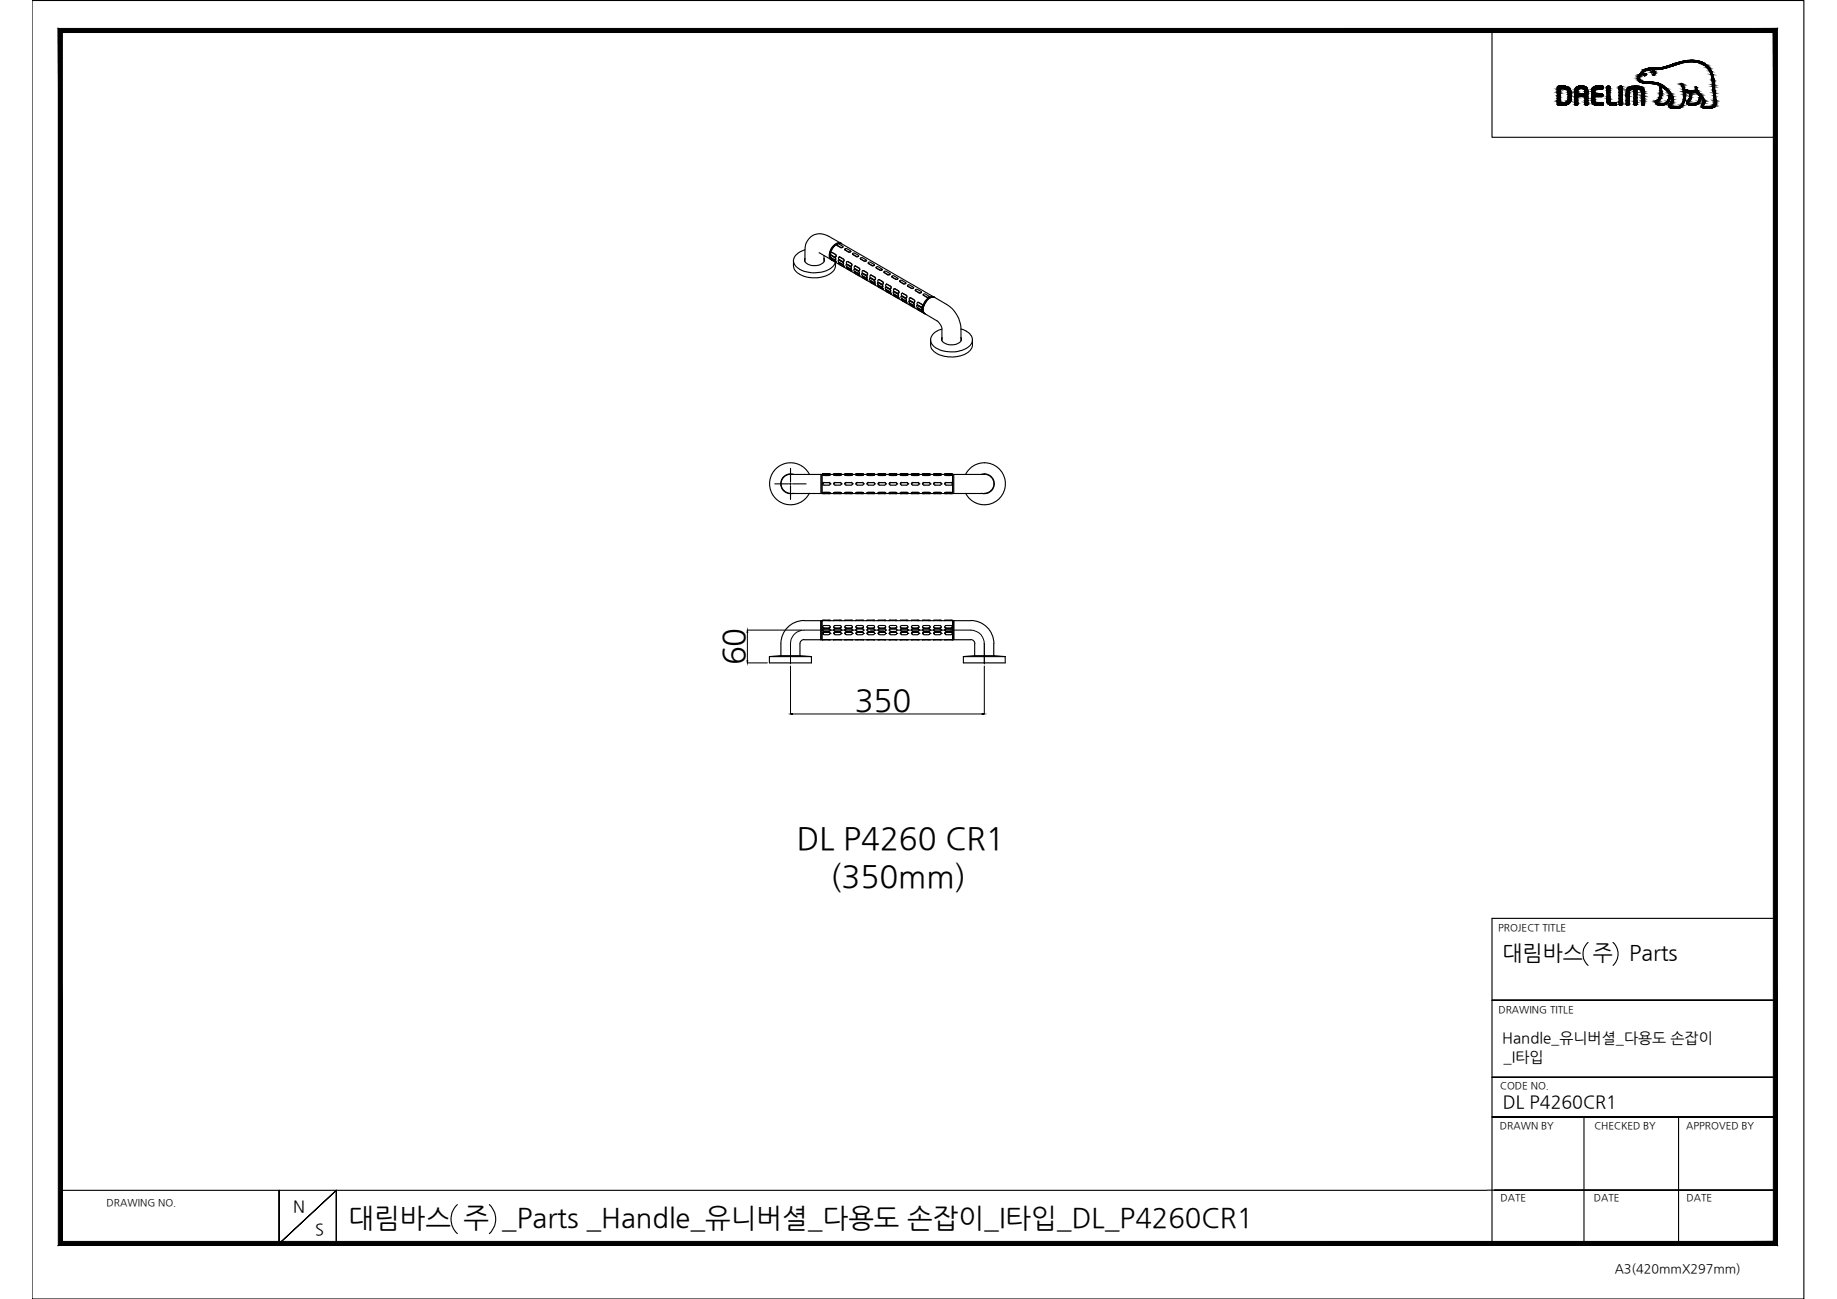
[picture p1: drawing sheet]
<svg xmlns="http://www.w3.org/2000/svg" width="420mm" height="297mm" viewBox="0 0 420 297" stroke-linecap="round" stroke-linejoin="round" font-family="sans-serif">
<defs><g id="words">
<g font-size="7.1">
<text x="170.3" y="152.2" transform="rotate(-90 170.3 152.2)">60</text>
<text x="195.5" y="162.6">350</text>
<text x="182.2" y="194">DL P4260 CR1</text>
<text x="189.9" y="202.9">(350mm)</text>
</g>
<text font-size="6.2" x="79.7" y="280.7">대림바스 주 _Parts _Handle_유니버셜_다용도 손잡이_I타입_DL_P4260CR1</text>
<g font-size="4.9">
<text x="343.7" y="219.6">대림바스 주</text>
<text x="372.6" y="219.6">Parts</text>
</g>
<text font-size="4.1" x="343.7" y="253.4">DL P4260CR1</text>
<g font-size="3.7">
<text x="67.1" y="277.1">N</text>
<text x="72.1" y="282.5">S</text>
</g>
<g font-size="3.4">
<text x="343.6" y="238.5">Handle_유니버셜_다용도 손잡이</text>
<text x="343.9" y="242.8">_I타입</text>
</g>
<text font-size="2.9" x="369.3" y="291.1">A3(420mmX297mm)</text>
<g font-size="2.3">
<text x="342.6" y="212.8">PROJECT TITLE</text>
<text x="342.7" y="231.6">DRAWING TITLE</text>
<text x="343.2" y="249">CODE NO.</text>
<text x="343.1" y="258.3">DRAWN BY</text>
<text x="364.7" y="258.2">CHECKED BY</text>
<text x="385.7" y="258.3">APPROVED BY</text>
<text x="24.4" y="275.9">DRAWING NO.</text>
<text x="343.2" y="274.7">DATE</text>
<text x="364.5" y="274.7">DATE</text>
<text x="385.7" y="274.7">DATE</text>
</g>
</g></defs>
<!-- layer: 0 -->
<path d="M13.3 284.8l392.3-.9h-391.3zM13.3 284.8l392.3-.9 .9 .9zM405.6 7.4v276.5l.9 .9zM405.6 7.4l.9-.9v278.3zM14.3 7.4h391.3l.9-.9zM13.3 6.5h393.2l-392.2 .9zM13.3 6.5l1 277.4v-276.5zM13.3 6.5l1 277.4-1 .9z" fill="#000" stroke="#000" stroke-width=".23"/>
<g fill="none" stroke="#000" stroke-width=".25">
<path d="M7.3 .1h405.3v296.9h-405.3zM341.2 7v24.4h64.9M380.4 24h.1M181.5 59.6v1.2a3.1 3.1 0 0 0 2.6 2.4 6.3 6.3 0 0 0 6.8-1.6l.2-1.7M184.1 59.1a1.18 1.18 0 0 0 1.2 1.5 2.6 2.6 0 0 0 3.3-1.1l-.1-.4M184.1 57.1a2.98 2.98 0 0 0-2.6 2.9 4.2 4.2 0 0 0 3.9 2.3 5.9 5.9 0 0 0 5.5-1.9l.2-.5M184.1 59.2l-.1 .3M187.3 57.8l2.8 1.6M188.5 59.2l.1 .3M188.5 58.4v1.4M189.9 58.4h.3l.8 .5 .2 .3-.1 .2M189.9 58.4l1 .5a.25 .25 0 0 1 .3 .3 .25 .25 0 0 1-.3 .2l-.9-.5z"/>
<path d="M190 59l1 .5 .3 .4M190 59l1 .6 .2 .4-1-.6zM190 57.8l.3-.1 .8 .5a.32 .32 0 0 1 .1 .4 .32 .32 0 0 1-.3 .2l-.8-.5zM190.1 59.4l.2 .1M190.2 57.7h.1M190.2 57.7l1.1 .6-.1 .4-.1 .1M190.3 59.5l21.1 12.2M191.1 59.4h.1M191.3 59.9l-.1 .1M191.4 56l.1 .2 .8 .4 .5-.1M191.5 55.8h.4l.9 .5v.2h-.5l-.8-.4zM191.8 59.5l1.1 .5v.5"/>
<path d="M191.8 59.5l.9 .4 .2 .3v.3l-1-.5-.2-.4zM191.8 58.8l.2-.1 .9 .6a.28 .28 0 0 1 .2 .3 .28 .28 0 0 1-.4 .2l-.8-.5zM191.9 58.7l1 .5 .2 .3-.3 .3M192.3 55.6l-2.7-1.6a3.5 3.5 0 0 0-3.8-.1 3.5 3.5 0 0 0-1.7 3.3v2.6M192.3 55.6a2.4 2.4 0 0 0-2.6 2.3 1.18 1.18 0 0 0 .4 1.5M192.3 55.6a2.27 2.27 0 0 0-2.5 2 1.49 1.49 0 0 0 .3 1.8M192.3 55.6l.2 .1M192.5 55.7a1.88 1.88 0 0 0-2.3 1.4 1.91 1.91 0 0 0 .1 2.4M192.5 55.7a2.09 2.09 0 0 0-2.4 1.8 1.6 1.6 0 0 0 .2 2M192.5 55.7l21.1 12.2M192.8 56.4v.1M193.2 57l.9 .6 .3 .1 .2-.2"/>
<path d="M193.2 56.9l.4-.1 1 .7-.5 .1zM193.6 59.9l.3-.1 .8 .5a.29 .29 0 0 1 .2 .3 .29 .29 0 0 1-.4 .2l-.9-.5zM193.8 59.8h.1M193.8 59.8l1.1 .6-.1 .4-.2 .1M195 58l.1 .2 .9 .5h.3l.1-.2M195.1 57.9h.4l.9 .5v.2h-.5l-.9-.5zM196.8 59.1l.9 .6 .3 .1 .2-.3M196.8 59h.5l.9 .5-.5 .2-.9-.5zM191.8 60.1l.1-.1 .9 .5 .2 .5M191.8 60.1l.9 .5 .3 .3-.9-.4zM193.5 60.5h.3l.8 .4 .2 .5-.2 .1M193.5 60.5l1 .5 .2 .5h-.1l-1-.5z"/>
<path d="M193.6 61.1l1 .4 .2 .5M193.6 61.1l1 .6 .2 .3-1-.5zM195.3 61.6l.1-.1 .9 .5 .2 .3v.3l-1-.5zM195.4 62.2l.9 .4 .3 .4-.9-.4zM195.4 61.5h.1M195.4 61.5l1.1 .6v.5M195.4 62.1l1 .5 .3 .3-.1 .2M195.4 60.9l.2-.1 .9 .5a.29 .29 0 0 1 .1 .4 .29 .29 0 0 1-.3 .2l-.8-.5zM195.4 62.1v.1M195.5 60.8l1 .5 .2 .3-.3 .3M197.1 62.6h.1l.9 .5 .2 .4-.1 .1-.9-.5zM197.1 62.6h.3l.8 .4 .1 .5"/>
<path d="M197.1 63.2l1.1 .5 .2 .4-1.1-.6zM197.2 63.2l1 .4 .2 .5M197.3 61.9l.9 .4a.28 .28 0 0 1 .3 .4 .28 .28 0 0 1-.4 .2l-.9-.5zM197.4 61.9h.1M197.4 61.9l.9 .4 .2 .4-.3 .2M198.2 63.6h.1M198.6 60.1l.1 .2 .8 .5 .4-.1 .1-.1M198.6 60.1l.4-.2 1 .6v.1l-.4 .1zM198.9 63.6l1.2 .6 .1 .3-.2 .1M198.9 63.6l1 .5 .2 .4-.1 .1-.9-.4-.2-.3zM199 64.2h.1l.9 .5 .2 .4M199 64.2l.9 .5 .3 .4-.9-.4z"/>
<path d="M199 63l.2-.1 .9 .5a.29 .29 0 0 1 .1 .3 .29 .29 0 0 1-.3 .3l-.8-.6zM199.1 62.9h.1M199.2 62.9l.9 .5 .2 .3-.3 .3M200.4 61.2l.9 .6h.3l.2-.1M200.4 61.2h.1M200.4 61.1l.5-.1 .9 .6-.5 .2-.9-.5zM200.7 64.7l.3-.1 .8 .5 .1 .5M200.8 65.3l1 .4 .2 .5M200.8 64.6l1 .6 .1 .4-.1 .1-.9-.5-.2-.4zM200.8 65.3l1 .5 .2 .4-1-.6zM200.9 64l.9 .4a.28 .28 0 0 1 .3 .4 .28 .28 0 0 1-.4 .2l-.9-.5zM201 64l.9 .4 .2 .4-.3 .2"/>
<path d="M201.8 61.6v.1M201.8 65.6h.1M202.2 62.2l.8 .7 .5-.1 .1-.2M202.2 62.1l.4-.1 1 .6-.2 .2h-.4zM202.5 65.7l1 .5 .2 .3-.1 .2-.9-.5-.2-.3zM202.6 66.3l.1-.1 .8 .5 .3 .3v.2M202.6 66.3l.9 .5 .3 .4-.9-.5zM202.6 65.6l-.1 .1M202.6 65.7l1.1 .5v.5M202.6 65.1l.2-.1 .9 .5a.29 .29 0 0 1 .1 .3 .29 .29 0 0 1-.3 .2l-.8-.4zM202.7 65h.1M202.8 65l.9 .4 .1 .4-.2 .3"/>
<path d="M203.7 66.7h-.1M204 63.2l.9 .7h.3l.2-.2M204 63.1h.5l.9 .6-.5 .1-.9-.4zM204.3 67.3l1.1 .5 .2 .5M204.4 66.7l.9 .5 .2 .3-.1 .2M204.4 66.1l.2-.1 .8 .5a.28 .28 0 0 1 .2 .3 .28 .28 0 0 1-.3 .2l-.8-.4zM204.4 66.7l1 .6 .1 .4-.1 .1-.9-.5-.2-.4zM204.4 67.3l1 .6 .2 .3-1-.5zM204.4 66.7h-.1M204.5 66l1.1 .6v.4l-.2 .1M205.7 64.2l.9 .7 .6-.1M205.7 64.2l.5-.1 1 .6-.4 .2z"/>
<path d="M206.1 67.8l1 .4 .2 .4-.1 .2-.9-.5zM206.2 67.8l1.1 .5v.4l-.1 .1M206.2 68.4h.2l.7 .4 .3 .2v.3M206.2 68.4l.9 .5 .3 .4-.9-.5zM206.2 67.7l-.1 .1M206.2 67.1l.2-.1 .9 .5a.29 .29 0 0 1 .1 .4 .29 .29 0 0 1-.3 .2l-.9-.6zM206.3 67l1 .5 .1 .3-.2 .3M207.2 64.7v.1M207.6 65.3l.8 .6 .4 .1 .2-.2M207.6 65.2l.4-.1 1 .7-.6 .1-.8-.5zM207.9 68.9l.1-.1 1 .5 .1 .5h-.1l-.9-.5zM207.9 68.8h.3l.7 .4 .2 .6"/>
<path d="M207.9 69.4l1.1 .4 .3 .4-.1 .1M208 69.4l1 .6 .2 .3-1-.5zM208.1 68.1l.9 .5a.29 .29 0 0 1 .2 .3 .29 .29 0 0 1-.3 .2l-.9-.5zM208.1 68.1l1.1 .6 .1 .2-.3 .3M209 69.8h.1M209.3 66.3l.1 .2 .8 .5h.5l.1-.2M209.4 66.2h.5l.9 .6-.2 .2-.4-.1-.8-.5zM209.7 69.9l1 .4 .2 .4-.1 .2-.9-.5zM209.7 70.5l1 .4 .3 .5-.9-.5zM209.8 69.8l1.1 .6-.1 .5M209.8 70.5l.9 .4 .3 .2v.3M209.8 69.8h-.1"/>
<path d="M209.8 69.2l.2-.1 .8 .5a.28 .28 0 0 1 .2 .4 .28 .28 0 0 1-.3 .2l-.9-.6zM209.9 69.1l1 .5 .1 .3-.2 .3M211.2 67.4l.8 .6 .4 .1 .2-.2M211.2 67.3l.4-.1 1 .7-.6 .1-.8-.5zM211.4 71.7l.2 .1M211.6 71.8l2.7 1.6a2.68 2.68 0 0 1 1.1 1.9v2.6M212.6 67.8v.1M212.9 77.7v1.2a3 3 0 0 0 2.7 2.5 6.8 6.8 0 0 0 6.3-1.3l.5-1v-1.4M213.6 67.9a1.88 1.88 0 0 0-2.2 1.4 1.91 1.91 0 0 0 0 2.4M213.6 67.9l.2 .1M213.8 68a10.2 10.2 0 0 1 5.1 4 9 9 0 0 1 .9 5.9M213.8 68a2.08 2.08 0 0 0-2.4 1.7 1.51 1.51 0 0 0 .2 2.1"/>
<path d="M215.4 77.2a1.25 1.25 0 0 0 1.3 1.5 2.51 2.51 0 0 0 3.2-1.1l-.1-.4M215.4 75.3a2.62 2.62 0 0 0-2.4 3.1 5.4 5.4 0 0 0 5.3 2.1 4.7 4.7 0 0 0 4-2.3 2.09 2.09 0 0 0-1.3-2.4M215.5 77.3l-.1 .3M219.8 75.2l1.2 .5M219.8 77.3l.1 .3M180.8 112.8h6.9M181.5 108.5a2.26 2.26 0 0 0-2.9 2.1 2.26 2.26 0 0 0 2.9 2.2M185.1 108.4a4.8 4.8 0 0 0-7.3-1.5 4.8 4.8 0 0 0 0 7.5 4.8 4.8 0 0 0 7.3-1.6M187.7 112.8h.4M187.7 108.5v4.3M188 108.5v4.3zM188.1 110.6h.1"/>
<path d="M188.1 110.6l.2-.3h1.4l.2 .3M188.1 108.4l.1 .3h.3h1.3l.1-.3M188.1 112.8l.4-.2h1.1l.3 .2M188.1 108.5h1.8l-.2 .2zM188.1 108.4h1.8zM188.1 112.9h.4M188.1 112.8v.1M188.2 112.8h-.1M188.2 108.5h-7.4a2.16 2.16 0 0 0-2.2 2.2 2.16 2.16 0 0 0 2.2 2.1M188.5 112.8h-.4l.2-.2 1.6 .1-.3 .1M188.5 112.8h1.1M188.5 110.3h1.1"/>
<path d="M188.5 110.3l-.3 .2 .1 .4h1.3M189.6 112.9h.3M189.6 110.3l.3 .3-.3 .3M189.8 112.8h.1M189.8 108.5h1M189.9 110.6h.1M189.9 112.8v.1M189.9 112.8h.8M190.7 110.6h.1M190.7 110.6l.2-.3h1.3l.2 .3M190.7 108.4v.3h.3h1.3l.1-.3M190.7 112.8l.3-.2h1.1l.3 .2"/>
<path d="M190.7 108.5h1.7l-.2 .2zM190.7 108.4h1.7zM190.7 112.9h.3M190.7 112.8v.1M190.8 112.8h-.1M191 112.8h-.3l.2-.2 1.5 .1-.3 .1M191 112.8h1.1M191 110.3h1.1M191 110.3l-.3 .3 .3 .3M192.1 112.9h.3M192.1 110.3l.3 .2-.1 .4h-1.3M192.4 108.5h.9"/>
<path d="M192.4 112.8h.1M192.4 110.6h.1M192.4 112.8v.1M192.4 112.8h.8M193.2 110.6h.1M193.2 108.4l.1 .3h.2h1.4v-.3M193.2 112.8l.3-.2h1.1l.3 .2M193.2 108.5h1.7l-.1 .2zM193.2 108.4h1.7zM193.2 112.9h.3M193.2 112.8v.1M193.3 112.8h-.1"/>
<path d="M193.5 110.3h1.3l.1 .3M193.5 112.8h-.3l.2-.2 1.5 .1-.3 .1M193.5 112.8h1.1M193.6 110.3l-.3 .2 .1 .4h1.2M194.6 110.3h-1.2l-.2 .3M194.6 112.9h.3M194.7 110.3l.3 .3-.3 .3M194.9 112.8h.1M194.9 108.5h.9M194.9 110.6h.1M194.9 112.8v.1M194.9 112.8h.8"/>
<path d="M195.7 110.6h.1M195.7 108.4l.1 .3h.3h1.3l.1-.3M195.7 112.8l.4-.2h1.1l.3 .2M195.7 108.5h1.8l-.2 .2zM195.7 108.4h1.8zM195.7 112.9h.4M195.7 112.8v.1M195.8 112.8h-.1M196.1 110.3h1.1h-1.1M196.1 110.3l-.4 .3M196.1 112.8h-.4l.3-.2 1.5 .1-.3 .1M196.1 112.8h1.1"/>
<path d="M196.1 110.3l-.3 .3 .3 .3M197.2 110.3l.3 .3M197.2 112.9h.3M197.2 110.3l.3 .2-.1 .4h-1.3M197.4 108.5h1M197.4 112.8h.1M197.5 110.6h.1M197.5 112.8v.1M197.5 112.8h.8M198.3 110.6h.1M198.3 108.4v.3h.3h1.3l.1-.3M198.3 112.8l.3-.2h1.1l.3 .2"/>
<path d="M198.3 108.5h1.7l-.1 .2zM198.3 108.4h1.7zM198.3 112.9h.3M198.3 112.8v.1M198.4 112.8h-.1M198.6 110.3h1.3l.1 .3M198.6 112.8h-.3l.2-.2 1.5 .1-.3 .1M198.6 112.8h1.1M198.6 110.3l-.3 .3 .3 .3h1.3l.1-.4-.3-.2M199.7 110.3h-1.2l-.2 .3M199.7 112.9h.3M200 112.8h.1"/>
<path d="M200 108.5h.9M200 110.6h.1M200 112.8v.1M200 112.8h.8M200.8 110.6h.1M200.8 108.4l.1 .3h.3h1.3l.1-.3M200.8 112.8l.4-.2h1.1l.3 .2M200.8 108.5h1.8l-.2 .2zM200.8 108.4h1.8zM200.8 112.9h.4M200.8 112.8v.1M200.9 112.8h-.1"/>
<path d="M201.2 110.3h1.2l.2 .3M201.2 110.3l-.4 .3M201.2 112.8h-.4l.2-.2 1.6 .1-.3 .1M201.2 112.8h1.1M201.2 110.3h1.1M201.2 110.9h1.1M201.2 110.3l-.3 .3 .3 .3M202.3 112.9h.3M202.3 110.3l.3 .3-.3 .3M202.5 108.5h1M202.5 112.8h.1M202.6 110.6h.1"/>
<path d="M202.6 112.8v.1M202.6 112.8h.8M203.4 110.6h.1M203.4 108.4v.3h.3h1.3l.1-.3M203.4 112.8l.3-.2h1.1l.3 .2M203.4 108.5h1.7l-.2 .2zM203.4 108.4h1.7zM203.4 112.9h.3M203.4 112.8v.1M203.5 112.8h-.1M203.7 110.3h1.2l.2 .3M203.7 110.3l-.3 .3"/>
<path d="M203.7 112.8h-.3l.2-.2 1.5 .1-.3 .1M203.7 112.8h1.1M203.7 110.3h1.1M203.7 110.3l-.3 .3 .3 .3h1.3l.1-.4-.3-.2M204.8 112.9h.3M205.1 112.8h.1M205.1 108.5h.9M205.1 110.6h.1M205.1 112.8v.1M205.1 112.8h.8M205.9 110.6h.1M205.9 110.6l.2-.3h1.4l.1 .3"/>
<path d="M205.9 108.4l.1 .3h.2h1.4v-.3M205.9 112.8l.3-.2h1.1l.3 .2M205.9 108.5h1.7l-.1 .2zM205.9 108.4h1.7zM205.9 112.9h.3M205.9 112.8v.1M206 112.8h-.1M206.2 112.8h-.3l.2-.2 1.5 .1-.3 .1M206.2 112.8h1.1M206.2 110.3h1.1M206.3 110.3l-.3 .2 .1 .4h1.2M207.3 112.9h.3"/>
<path d="M207.4 110.3l.3 .3-.3 .3M207.6 108.5h.9M207.6 112.8h.1M207.6 110.6h.1M207.6 112.8v.1M207.6 112.8h.8M208.4 110.6h.1M208.4 110.6l.3-.3h1.3l.2 .3M208.4 108.4l.1 .3h.3h1.3l.1-.3M208.4 112.8l.4-.2h1.1l.3 .2M208.4 108.5h1.8l-.2 .2zM208.4 108.4h1.8z"/>
<path d="M208.4 112.9h.4M208.4 112.8v.1M208.5 112.8h-.1M208.8 112.8h-.4l.3-.2 1.5 .1-.3 .1M208.8 112.8h1.1M208.8 110.3l-.3 .3 .3 .3M209.9 112.9h.3M209.9 110.3l.3 .2-.1 .4h-1.3M210.1 112.8h.1M210.1 108.5h1M210.2 110.6h.1M210.2 112.8v.1"/>
<path d="M210.2 112.8h.8M211 110.6h.1M211 108.4v.3h.3h1.3l.1-.3M211 112.8l.3-.2h1.1l.3 .2M211 108.5h1.7l-.1 .2zM211 108.4h.3zM211 112.9h.3M211 112.8v.1M211.1 112.8h-.1M211.3 110.3h1.3l.1 .3M211.3 110.3l-.3 .3M211.3 112.8h-.3l.2-.2 1.5 .1-.3 .1"/>
<path d="M211.3 108.4h1.4zM211.3 112.8h1.1M211.3 110.3h1.1M211.3 110.3l-.3 .3 .3 .3h1.3l.1-.4-.3-.2M212.4 112.9h.3M212.7 108.5h.9M212.7 112.8h.1M212.7 110.6h.1M212.7 112.8v.1M212.7 112.8h.8M213.5 110.6h.1M213.5 108.4l.1 .3h.3h1.3l.1-.3"/>
<path d="M213.5 112.8l.4-.2h1.1l.3 .2M213.5 108.5h1.8l-.2 .2zM213.5 108.4h1.8zM213.5 112.9h.4M213.5 112.8v.1M213.6 112.8h-.1M213.9 110.3h1.2l.2 .3M213.9 112.8h-.4l.2-.2 1.6 .1-.3 .1M213.9 112.8h1.1M213.9 110.3l-.3 .3 .3 .3M215 110.3h-1.3l-.2 .3M215 112.9h.3"/>
<path d="M215 110.3l.3 .2-.1 .4h-1.3M215.2 112.8h.1M215.2 108.5h1M215.3 110.6h.1M215.3 112.8v.1M215.3 112.8h.8M216.1 110.6h.1M216.1 110.6l.2-.3h1.3l.2 .3M216.1 108.4v.3h.3h1.3l.1-.3M216.1 112.8l.3-.2h1.1l.3 .2M216.1 108.5h1.7l-.2 .2zM216.1 108.4h1.7z"/>
<path d="M216.1 112.9h.3M216.1 112.8v.1M216.2 112.8h-.1M216.4 112.8h-.3l.2-.2 1.5 .1-.3 .1M216.4 112.8h1.1M216.4 110.3h1.1M216.4 110.3l-.3 .3 .3 .3h1.3l.1-.4-.3-.2M217.5 112.9h.3M217.8 112.8h.1M217.8 108.5h7.3M217.8 110.6h.1M217.8 112.8v.1"/>
<path d="M217.8 112.8h.3M217.9 108.5v4.3M218.1 112.8h7M218.1 108.5v4.3M220.9 108.4a4.8 4.8 0 0 1 7.3-1.5 4.8 4.8 0 0 1 0 7.5 4.8 4.8 0 0 1-7.3-1.6M224.5 108.5a2.26 2.26 0 0 1 2.9 2.1 2.26 2.26 0 0 1-2.9 2.2M225.1 108.4a2.18 2.18 0 0 1 2.2 2.2 2.18 2.18 0 0 1-2.2 2.2M176 150.1v1.5h9.6v-1.5M176 150.1l2.5-.2h4.5l2.6 .2M176 150.1h9.6M178.6 147.2v2.7M183 147.2v2.7"/>
<path d="M183.9 141.9h4.2M183.9 141.9a5.3 5.3 0 0 0-5.3 5.3M187.7 141.9v4.4zM188 141.9v4.4zM188.1 144.1h.1M188.1 144.9h.1M188.1 146.3l-4.2-.1a.95 .95 0 0 0-.9 1M188.1 143.4l.4 .3h1.1l.3-.3M188.1 146.3h1.8M188.1 141.9h1.8M188.1 141.8h.4zM188.1 141.8v.1"/>
<path d="M188.1 143.3v.1M188.5 143.6l-.3-.2 .1-.3 1.3-.1 .3 .3-.3 .3M188.5 144.6l-.3 .2 .3 .3h1.1l.3-.3-.3-.2 .3 .3M188.5 143.8h1.1h-1.1M188.5 143.8l-.4 .3M188.5 144.6l-.4 .3M188.5 144.6h1.1h-1.1M188.5 141.8h1.4zM188.5 143.6h1.1M188.5 143.7l-.3 .2 .1 .4 1.3 .1M189.6 143.8l.3 .3M189.6 143.7l.3 .4-.3 .3"/>
<path d="M189.9 144.1h.1M189.9 144.9h.1M189.9 141.8v.1M189.9 143.3v.1M189.9 141.9h.8M189.9 146.3h.8M190.7 144.1h.1M190.7 144.9h.1M190.7 144.1l.2-.3h1.3l.2 .3M190.7 143.4l.3 .3h1.1l.3-.3M190.7 146.3h1.7M190.7 141.9h1.7"/>
<path d="M190.7 141.8h1.7zM190.7 141.8v.1M190.7 143.3v.1M191 143.6l-.2-.2 .1-.3 1.2-.1 .3 .3-.3 .3M191 144.6l-.3 .2 .3 .3h1.1l.3-.3-.3-.2 .3 .3M191 144.6l-.3 .3M191 144.6h1.1h-1.1M191 143.8h1.1M191 143.6h1.1M191 143.7l-.3 .4 .3 .3M192.1 143.7l.3 .2-.1 .4-1.3 .1M192.4 144.1h.1"/>
<path d="M192.4 144.9h.1M192.4 141.8v.1M192.4 143.3v.1M192.4 141.9h.8M192.4 146.3h.8M193.2 144.1h.1M193.2 144.9h.1M193.2 144.1l.2-.3h1.4l.1 .3M193.2 143.4l.3 .3h1.1l.3-.3M193.2 141.9h1.7M193.2 146.3h1.7M193.2 141.8h1.7z"/>
<path d="M193.2 141.8v.1M193.2 143.3v.1M193.5 143.6l-.2-.2 .1-.3 1.2-.1 .3 .3-.2 .3M193.5 144.6l-.2 .2 .2 .3h1.1l.3-.3-.2-.2 .2 .3M193.5 144.6l-.3 .3M193.5 144.6h1.1h-1.1M193.5 143.8h1.1M193.5 143.6h1.1M193.6 143.7l-.3 .2 .1 .4 1.2 .1M194.7 143.7l.3 .4-.3 .3M194.9 144.1h.1M194.9 144.9h.1"/>
<path d="M194.9 141.8v.1M194.9 143.3v.1M194.9 141.9h.8M194.9 146.3h.8M195.7 144.1h.1M195.7 144.9h.1M195.7 143.4l.4 .3h1.1l.3-.3M195.7 146.3h1.8M195.7 141.9h1.8M195.7 141.8h1.8zM195.7 141.8v.1M195.7 143.3v.1"/>
<path d="M196.1 143.6l-.3-.2 .1-.3 1.3-.1 .3 .3-.3 .3M196.1 144.6l-.3 .2 .3 .3h1.1l.3-.3-.3-.2 .3 .3M196.1 144.6l-.4 .3M196.1 144.6h1.1h-1.1M196.1 143.8h1.1M196.1 143.6h1.1M196.1 143.7l-.3 .4 .3 .3M197.2 143.8h-1.2l-.3 .3M197.2 143.8l.3 .3M197.2 143.7l.3 .2-.1 .4-1.3 .1M197.5 144.1h.1M197.5 144.9h.1"/>
<path d="M197.5 141.8v.1M197.5 143.3v.1M197.5 141.9h.8M197.5 146.3h.8M198.3 144.1h.1M198.3 144.9h.1M198.3 143.4l.3 .3h1.1l.3-.3M198.3 141.9h1.7M198.3 146.3h1.7M198.3 141.8h1.7zM198.3 141.8v.1M198.3 143.3v.1"/>
<path d="M198.6 143.6l-.2-.2 .1-.3 1.2-.1 .3 .3-.3 .3M198.6 144.6l-.3 .2 .3 .3h1.1l.3-.3-.3-.2 .3 .3M198.6 144.6l-.3 .3M198.6 144.6h1.1h-1.1M198.6 143.8h1.1M198.6 143.6h1.1M198.6 143.7l-.3 .4 .3 .3 1.3-.1 .1-.4-.3-.2M199.7 143.8h-1.2l-.2 .3M199.7 143.8l.3 .3M200 144.1h.1M200 144.9h.1M200 141.8v.1"/>
<path d="M200 143.3v.1M200 141.9h.8M200 146.3h.8M200.8 144.1h.1M200.8 144.9h.1M200.8 143.4l.4 .3h1.1l.3-.3M200.8 146.3h1.8M200.8 141.9h1.8M200.8 141.8h1.8zM200.8 141.8v.1M200.8 143.3v.1M201.2 144.6l-.3 .1 .1 .4h1.3"/>
<path d="M201.2 144.6l-.4 .3M201.2 144.6h1.1h-1.1M201.2 144.4h1.1M201.2 143.8h1.1M201.2 143.6h1.1M201.2 143.7l-.3 .4 .3 .3M202.3 143.8h-1.3l-.2 .3M202.3 143.8l.3 .3M202.3 143l-1.3 .1-.1 .3 .3 .2M202.3 144.6l.3 .3M202.3 143l.3 .3-.3 .3M202.3 144.6l.3 .2-.3 .3"/>
<path d="M202.3 143.7l.3 .4-.3 .3M202.6 144.1h.1M202.6 144.9h.1M202.6 141.8v.1M202.6 143.3v.1M202.6 141.9h.8M202.6 146.3h.8M203.4 144.1h.1M203.4 144.9h.1M203.4 143.4l.3 .3h1.1l.3-.3M203.4 141.9h1.7M203.4 146.3h1.7"/>
<path d="M203.4 141.8h.3zM203.4 141.8v.1M203.4 143.3v.1M203.7 143l-.3 .3 .3 .3M203.7 144.6l-.3 .2 .3 .3M203.7 143.8h1.1h-1.2l-.2 .3M203.7 143l1.3 .1 .1 .3-.3 .2M203.7 144.6l-.3 .3M203.7 144.6h1.1h-1.1M203.7 141.8h1.4zM203.7 143.6h1.1M203.7 143.7l-.3 .4 .3 .3 1.3-.1 .1-.4-.3-.2"/>
<path d="M204.8 143.8l.3 .3M205.1 144.1h.1M205.1 144.9h.1M205.1 144.9l-.3-.3 .3 .1-.1 .4h-1.3M205.1 141.8v.1M205.1 143.3v.1M205.1 141.9h.8M205.1 146.3h.8M205.9 144.1h.1M205.9 144.9h.1M205.9 143.4l.3 .3h1.1l.3-.3M205.9 146.3h1.7"/>
<path d="M205.9 141.9h1.7M205.9 141.8h1.7zM205.9 141.8v.1M205.9 143.3v.1M206.2 143.6l-.2-.2 .1-.3 1.2-.1 .3 .3-.2 .3M206.2 144.6l-.2 .2 .2 .3h1.1l.3-.3-.2-.2 .2 .3M206.2 143.8h1.1h-1.1M206.2 143.8l-.3 .3M206.2 144.6l-.3 .3M206.2 144.6h1.1h-1.1M206.2 143.6h1.1M206.3 143.7l-.3 .2 .1 .4 1.2 .1"/>
<path d="M207.3 143.8l.3 .3M207.4 143.7l.3 .4-.3 .3M207.6 144.1h.1M207.6 144.9h.1M207.6 141.8v.1M207.6 143.3v.1M207.6 141.9h.8M207.6 146.3h.8M208.4 144.1h.1M208.4 144.9h.1M208.4 143.4l.4 .3h1.1l.3-.3M208.4 141.9h1.8"/>
<path d="M208.4 146.3h1.8M208.4 141.8h1.8zM208.4 141.8v.1M208.4 143.3v.1M208.8 143.6l-.3-.2 .1-.3 1.3-.1 .3 .3-.3 .3M208.8 144.6l-.3 .2 .3 .3h1.1l.3-.3-.3-.2 .3 .3M208.8 143.8h1.1h-1.2l-.3 .3M208.8 144.6l-.4 .3M208.8 144.6h1.1h-1.1M208.8 143.6h1.1M208.8 143.7l-.3 .4 .3 .3M209.9 143.8l.3 .3"/>
<path d="M209.9 143.7l.3 .2-.1 .4-1.3 .1M210.2 144.1h.1M210.2 144.9h.1M210.2 141.8v.1M210.2 143.3v.1M210.2 141.9h.8M210.2 146.3h.8M211 144.1h.1M211 144.9h.1M211 143.4l.3 .3h1.1l.3-.3M211 146.3h1.7M211 141.9h1.7"/>
<path d="M211 141.8h.3zM211 141.8v.1M211 143.3v.1M211.3 143.6l-.2-.2 .1-.3 1.2-.1 .3 .3-.3 .3M211.3 144.6l-.3 .2 .3 .3h1.1l.3-.3-.3-.2 .3 .3M211.3 144.6l-.3 .3M211.3 144.6h1.1h-1.1M211.3 141.8h1.4zM211.3 143.8h1.1M211.3 143.6h1.1M211.3 143.7l-.3 .4 .3 .3 1.3-.1 .1-.4-.3-.2M212.4 143.8h-1.2l-.2 .3"/>
<path d="M212.4 143.8l.3 .3M212.7 144.1h.1M212.7 144.9h.1M212.7 141.8v.1M212.7 143.3v.1M212.7 141.9h.8M212.7 146.3h.8M213.5 144.1h.1M213.5 144.9h.1M213.5 143.4l.4 .3h1.1l.3-.3M213.5 141.9h1.8M213.5 146.3h1.8"/>
<path d="M213.5 141.8h1.8zM213.5 141.8v.1M213.5 143.3v.1M213.9 143.6l-.3-.2 .1-.3 1.3-.1 .3 .3-.3 .3M213.9 144.6l-.3 .2 .3 .3h1.1l.3-.3-.3-.2 .3 .3M213.9 144.6l-.4 .3M213.9 144.6h1.1h-1.1M213.9 143.8h1.1M213.9 143.6h1.1M213.9 143.7l-.3 .4 .3 .3M215 143.8h-1.3l-.2 .3M215 143.8l.3 .3"/>
<path d="M215 143.7l.3 .2-.1 .4-1.3 .1M215.3 144.1h.1M215.3 144.9h.1M215.3 141.8v.1M215.3 143.3v.1M215.3 141.9h.8M215.3 146.3h.8M216.1 144.1h.1M216.1 144.9h.1M216.1 143.4l.3 .3h1.1l.3-.3M216.1 146.3h1.7M216.1 141.9h1.7"/>
<path d="M216.1 141.8h1.7zM216.1 141.8v.1M216.1 143.3v.1M216.4 143.6l-.2-.2 .1-.3 1.2-.1 .3 .3-.3 .3M216.4 144.6l-.3 .2 .3 .3h1.1l.3-.3-.3-.2 .3 .3M216.4 143.8h1.1h-1.1M216.4 143.8l-.3 .3M216.4 144.6l-.3 .3M216.4 144.6h1.1h-1.1M216.4 143.6h1.1M216.4 143.7l-.3 .4 .3 .3 1.3-.1 .1-.4-.3-.2M217.5 143.8l.3 .3"/>
<path d="M217.8 144.1h.1M217.8 144.9h.1M217.8 141.8v.1M217.8 143.3v.1M217.8 141.9h4.2M217.8 146.3h4.2M217.9 141.9v4.4M218.1 141.9v4.4zM220.3 150.1l2.5-.2h4.6l2.5 .2M220.3 150.1v1.5h9.6v-1.5M220.3 150.1h9.6M222 146.2a.95 .95 0 0 1 1 1"/>
<path d="M222 141.9a5.3 5.3 0 0 1 5.3 5.3M222.9 147.2v2.7M227.3 147.2v2.7M363.2 215.5a3.6 3.6 0 0 0 0 5.3M368.9 215.5a3.6 3.6 0 0 1 0 5.3M406.1 210h-64.9v74.7M341.2 228.7h64.9h-64.9M341.2 255.4h64.9h-64.9M341.2 246.3h64.9h-64.9M362.3 255.4v28.9M383.9 255.4v28.9M13.8 272.2h326.3"/>
<path d="M63.8 272.2v12.2l13.1-12.2-13.1 12.2zM104.6 275.4a4.5 4.5 0 0 0 0 6.7M111.9 275.4a4.5 4.5 0 0 1 0 6.7M340.2 272.1h65.9h-64.3M13.8 284.3h.1M76.9 284.4v-12.2v12.2M350.5 284.3h55.6"/>
</g>
<!-- layer: 10 -->
<path d="M170.9 151.6h4.6M170.9 144.1h12.5M170.9 144.6v6.5M180.8 152.3v11M225.1 152.3v11M181.3 163.3h43.3" fill="none" stroke="#000" stroke-width=".23"/>
<path d="M170.9 151.1h.1l-.1 .5zM170.9 144.1l.1 .5h-.1zM180.8 163.3l.5-.1v.2zM224.6 163.2l.5 .1-.5 .1z" fill="#000" stroke="#000" stroke-width=".23"/>
<path d="M180.8 147.2v4.6M195.9 144.1h-12a3.1 3.1 0 0 0-3.1 3.1M199.1 144.1h3.1M205.4 144.1h16.6M222 144.1a3.1 3.1 0 0 1 3.1 3.1M225.1 147.2v4.6" fill="none" stroke="#000" stroke-width=".23"/>
<path d="M177.2 110.6h3.1M180.8 110.4v.2h-.2M180.8 107.1v3.1M180.8 111.1v3.1M181 110.6h-.2v.3M181.3 110.6h3.1" fill="none" stroke="#000" stroke-width=".25"/>
<g fill="#000" stroke="#000" stroke-width=".23">
<path d="M356.3 19.8h2.1zM356.9 19.7h.9zM361.5 19.7h.4zM365.3 19.7h.4zM373.7 19.7h.8zM375.5 16.4h.5zM376 19h3.2zM376.1 19h3.2zM376.1 16.9h.3zM376.7 19h2.6zM377.6 15.6h3.4zM377.7 16.6h.2z"/>
<path d="M378.2 15.6h2.8zM378.1 16.2h.2zM378.3 15.6h2.7zM378.7 15.6h2.3zM386.5 13.8h.8zM387.8 20h.3zM356.6 24h1.4zM356.7 24h1.3zM361.9 20.3h1.2zM362.5 24h.6zM364.2 23.6h2.4zM364.6 23.9h2z"/>
<path d="M365.3 24.1h.2zM365.5 20.3h1.1zM368.5 24.1h.7zM375.5 24h.5zM381.8 23.9h.5zM386.9 21.1h1.6zM387.4 21.2h.6zM387.8 20.8h.5zM388.1 21.2h.5zM389.4 22.8h.4z"/>
<path d="M356.9 19.7h1.1zM356.7 19.7h1.3z"/>
<path d="M356.7 19.7h1.3zM356.6 19.7h1.4z"/>
<path d="M356.6 19.7h1.5zM356.4 19.7h1.7z"/>
<path d="M356.4 19.7l2 .1zM356.4 19.7l2 .1h-2.1zM356.2 19.8h2.2z"/>
<path d="M356.2 19.8l2.4 .1zM356.2 19.8l2.4 .1h-2.4z"/>
<path d="M356.2 19.9l2.5 .1zM356.2 19.9l2.5 .1z"/>
<path d="M356.2 20h2.5zM356.2 20h2.5z"/>
<path d="M361.5 19.7h.4zM361.5 19.7h.4zM361.4 19.7h.5z"/>
<path d="M361.4 19.7h.6zM361.3 19.7h.7z"/>
<path d="M361.3 19.7h.8zM361.2 19.7h.9z"/>
<path d="M361.2 19.7h1.1zM361 19.7h1.3z"/>
<path d="M361 19.7h1.4zM361 19.7h1.4z"/>
<path d="M361 19.7l1.5 .1zM360.8 19.8h1.7z"/>
<path d="M360.8 19.8h1.8zM360.8 19.8h1.8z"/>
<path d="M360.8 19.8l2 .1zM360.6 19.9h2.2zM360.6 19.9h2.2zM360.6 19.9h2.2z"/>
<path d="M360.6 19.9l2.3 .1-.1-.1zM360.6 19.9l2.3 .1h-2.4z"/>
<path d="M365.3 19.7h.8zM365.2 19.7h.9z"/>
<path d="M365.2 19.7h1.3zM365 19.7h1.5z"/>
<path d="M365 19.7h1.5zM364.9 19.7h1.6z"/>
<path d="M364.9 19.7h1.7zM364.9 19.7h1.7z"/>
<path d="M364.9 19.7h1.7zM364.9 19.7h1.7z"/>
<path d="M364.9 19.7l1.7 .1zM364.9 19.7l1.7 .1z"/>
<path d="M364.8 19.8h1.8zM364.6 19.8h2z"/>
<path d="M364.6 19.8h2zM364.6 19.8h2z"/>
<path d="M364.6 19.8l2 .2v-.2zM364.4 20l.2-.2 2 .2z"/>
<path d="M364.4 20l2.2 .1v-.1zM364.4 20l2.2 .1h-2.4z"/>
<path d="M367.7 19.7h.4zM367.7 19.7h.4z"/>
<path d="M367.7 19.7l.4 .1zM367.6 19.8h.5z"/>
<path d="M367.6 19.8h.6zM367.6 19.8h.6z"/>
<path d="M367.6 19.8h.6zM367.6 19.8h.6z"/>
<path d="M367.5 19.8l.7 .1zM367.5 19.8l.7 .1zM367.5 19.9h.7zM367.5 19.9h.7z"/>
<path d="M367.5 19.9l.7 .1zM367.5 19.9l.7 .1z"/>
<path d="M370.5 19.7l.5 .1zM370.4 19.8h.6zM370.4 19.8h.6zM370.4 19.8h.6z"/>
<path d="M370.4 19.8l.7 .1zM370.4 19.8l.7 .1h-.8z"/>
<path d="M370.3 19.9h.8zM370.3 19.9h.8z"/>
<path d="M370.3 19.9l.8 .2v-.2zM370.3 19.9l.8 .2h-.8z"/>
<path d="M373.7 19.7l1.2 .1zM373.2 19.8h1.7z"/>
<path d="M373.2 19.8h1.8zM373.1 19.8h1.9z"/>
<path d="M374.5 17.9h.4zM374.5 17.9h.4z"/>
<path d="M374.5 17.9l.4 .1v-.1zM374.5 17.9l.4 .1h-.4z"/>
<path d="M374.5 18l.4 .1zM374.5 18l.4 .1z"/>
<path d="M374.6 17.6l.3 .1zM374.6 17.6l.3 .1z"/>
<path d="M374.6 17.7l.3 .2v-.2zM374.6 17.7l.3 .2h-.4z"/>
<path d="M374.6 18.1h.3zM374.6 18.1h.3z"/>
<path d="M374.6 18.1l.5 .1zM374.6 18.1l.5 .1z"/>
<path d="M374.6 17.5l.3 .1 .1-.1zM374.6 17.5l.3 .1h-.3z"/>
<path d="M373.1 19.8h2.3zM372.7 19.8h2.7z"/>
<path d="M374.6 18.2l.5 .1zM374.6 18.2l.5 .1z"/>
<path d="M374.6 18.3l.7 .1zM374.6 18.3l.7 .1z"/>
<path d="M374.7 17.4h.5zM374.7 17.4l.3 .1h-.4z"/>
<path d="M374.8 17.3l.4 .1 .1-.1zM374.8 17.3l.4 .1h-.5z"/>
<path d="M374.7 18.4h.6zM374.7 18.4h.6z"/>
<path d="M374.8 17.3h.5zM374.8 17.3h.5z"/>
<path d="M374.7 18.4l.9 .2zM374.7 18.4l.9 .2z"/>
<path d="M372.7 19.8l2.8 .1zM372.7 19.9h2.8z"/>
<path d="M374.9 17.1l.4 .2 .1-.2zM374.8 17.3l.1-.2 .4 .2z"/>
<path d="M375.1 17h.4zM375.1 17h.4z"/>
<path d="M375 17h.5zM375 17l.4 .1h-.5z"/>
<path d="M372.7 19.9l3.1 .2-.3-.2zM372.4 20.1l.3-.2 3.1 .2z"/>
<path d="M375.1 16.9l.4 .1zM375.1 16.9l.4 .1zM375.1 17h.4zM375.1 17h.4zM375.1 17h.4zM375.1 17h.4z"/>
<path d="M375.1 17h.4zM375.1 17h.4zM375.1 17h.4zM375.1 17h.4z"/>
<path d="M375.2 16.8l.4 .1zM375.2 16.8l.4 .1z"/>
<path d="M375.2 16.9h.4zM375.2 16.9h.3z"/>
<path d="M375.2 16.8h.4zM375.2 16.8h.4z"/>
<path d="M374.9 18.6h.7zM374.9 18.6h.7z"/>
<path d="M374.9 18.6h.9zM374.9 18.6h.9z"/>
<path d="M375.2 16.7h.5zM375.2 16.7l.4 .1zM375.2 16.8h.4zM375.2 16.8h.4zM375.2 16.8h.4zM375.2 16.8h.4zM375.2 16.8h.4zM375.2 16.8h.4zM375.2 16.8h.4zM375.2 16.8h.4z"/>
<path d="M375.3 16.7h.4zM375.3 16.7h.4z"/>
<path d="M375.2 16.7h.5zM375.2 16.7h.5z"/>
<path d="M375 18.6l1 .1zM375 18.6l1 .1z"/>
<path d="M375 18.7h1zM375 18.7h1z"/>
<path d="M375.5 16.4l.2 .3 .3-.3zM375.5 16.4l.2 .3h-.4z"/>
<path d="M375 18.7h1zM375 18.7h1z"/>
<path d="M375 18.7h1.1zM375 18.7h1.1z"/>
<path d="M376.1 17.3h.2zM376.1 17.3h.2z"/>
<path d="M376.1 17.3h.2zM376.1 17.3h.1z"/>
<path d="M375 18.7h1.3zM375 18.7h1.3z"/>
<path d="M375 18.7h1.5zM375 18.7h1.5z"/>
<path d="M375.7 16.2h.7zM375.7 16.2h.7z"/>
<path d="M375.7 16.2l.3 .2 .4-.2zM375.5 16.4l.2-.2 .3 .2zM375.5 16.4h.5z"/>
<path d="M376 17.2h.4zM376 17.2l.3 .1z"/>
<path d="M376.1 16.9h.4zM376 16.9h.5zM376 16.9h.5zM376 16.9h.5z"/>
<path d="M376 17.2h.4zM376 17.2h.4z"/>
<path d="M376 16.9l.6 .1zM376 16.9l.6 .1zM376 17h.6zM376 17h.6zM376 17h.6zM376 17h.6z"/>
<path d="M376 17.1h.5zM376 17.1l.4 .1z"/>
<path d="M375.9 17h.7zM375.9 17h.7z"/>
<path d="M375.9 17h.7zM375.9 17l.6 .1zM376 17.1h.5zM376 17.1h.5z"/>
<path d="M376 17h.6zM376 17h.6z"/>
<path d="M376 17h.6zM376 17h.6zM375.9 17h.7zM375.9 17h.7z"/>
<path d="M375.1 18.7h1.6zM375.1 18.7h1.6zM375.1 18.7h1.6zM375.1 18.7h1.6z"/>
<path d="M375.1 18.7h1.6zM375.1 18.7h1.6z"/>
<path d="M375.1 18.7h1.7zM375.1 18.7h1.7z"/>
<path d="M375.1 18.7h1.8zM375.1 18.7h1.8z"/>
<path d="M375.1 18.7h2.2zM375.1 18.7h2.2z"/>
<path d="M375.9 16l.5 .2 .5-.2zM375.7 16.2l.2-.2 .5 .2z"/>
<path d="M376 16h1.1zM375.9 16h1z"/>
<path d="M375.2 18.7l2.9 .1zM375.2 18.7l2.9 .1z"/>
<path d="M376 15.9h1.5zM376 16h1.1z"/>
<path d="M376.1 15.9h1.5zM376.1 15.9h1.5zM376.1 15.9h1.5zM376.1 15.9h1.6z"/>
<path d="M376.1 15.9h1.5zM376 15.9h1.5z"/>
<path d="M377.7 15.6h3.3zM377.6 15.6h3.4zM377.6 15.6h3.4zM377.6 15.6h3.4z"/>
<path d="M377.7 16.6h.2zM377.7 16.6h.2z"/>
<path d="M376.1 15.9h1.9zM376.1 15.9h2z"/>
<path d="M376.1 15.9h1.9zM376.1 15.9h1.6z"/>
<path d="M377.7 16.5h.3zM377.7 16.5h.3z"/>
<path d="M377.7 16.5l.2 .1 .1-.1zM377.7 16.5l.2 .1zM377.7 16.6h.2zM377.7 16.6h.2z"/>
<path d="M377.7 16.5h.4zM377.7 16.5h.3z"/>
<path d="M376.1 15.9h2zM376.1 15.9h2.1z"/>
<path d="M378.1 17.2h.1zM378.1 17.2h.1z"/>
<path d="M375.2 18.8h3zM375.2 18.8h3z"/>
<path d="M375.2 18.8l3.3 .1zM375.2 18.8l3.3 .1z"/>
<path d="M377.8 16.4h.4zM377.7 16.5h.4z"/>
<path d="M376.1 15.9h2.1zM376.1 15.9h2.9z"/>
<path d="M378.1 16.2h.3zM378 16.2h.4z"/>
<path d="M378.3 16.5h.3zM378.3 16.5h.3z"/>
<path d="M378.1 17.1h.2zM378.1 17.1l.1 .1zM378.1 17.2h.1z"/>
<path d="M378 16.2l.5 .1zM377.9 16.3h.6z"/>
<path d="M378.1 17.1h.3zM378.1 17.1h.2z"/>
<path d="M378.2 17h.2zM378.2 17h.3z"/>
<path d="M378.2 17h.2zM378.2 17l.2 .1h-.3z"/>
<path d="M377.9 16.3h.6zM377.9 16.3h.6zM377.9 16.3h.6zM377.9 16.3h.6z"/>
<path d="M377.9 16.3l.6 .1zM377.9 16.3l.6 .1h-.7z"/>
<path d="M375.4 18.9h3.2zM375.4 18.9h3.2z"/>
<path d="M378.2 16.4l.4 .1zM378.2 16.4l.4 .1z"/>
<path d="M378.3 16.8l.2 .2v-.2zM378.3 16.8l.2 .2h-.3z"/>
<path d="M378.2 16.5h.4zM378.2 16.5h.4z"/>
<path d="M378.3 16.5l.3 .1zM378.3 16.5l.3 .1zM378.4 16.6h.2zM378.4 16.6h.2z"/>
<path d="M378.4 16.7l.2 .1zM378.4 16.7l.2 .1z"/>
<path d="M378.3 16.8h.3zM378.3 16.8h.2z"/>
<path d="M378.4 16.6l.2 .1v-.1zM378.4 16.6l.2 .1z"/>
<path d="M375.4 18.9h3.3zM375.4 18.9h3.3z"/>
<path d="M375.4 18.9h3.4zM375.4 18.9h3.4z"/>
<path d="M375.5 18.9l3.5 .1zM375.5 18.9l3.5 .1z"/>
<path d="M375.7 19h3.5zM375.7 19h3.5zM375.8 19h3.4zM375.8 19h3.4z"/>
<path d="M375.8 19h3.4zM375.8 19h3.4zM376 19h3.2z"/>
<path d="M376 19h3.3zM376 19h3.3zM376.1 19h3.2z"/>
<path d="M376.3 19h3zM376.3 19h3z"/>
<path d="M376.6 19h2.7zM376.6 19h2.7z"/>
<path d="M376.6 19h2.7zM376.6 19h2.7z"/>
<path d="M376.6 19h2.7zM376.6 19h2.7zM376.7 19h2.6z"/>
<path d="M376.7 19l2.8 .1zM376.7 19l2.8 .1z"/>
<path d="M377.8 19.1l1.8 .1zM377.8 19.1l1.8 .1z"/>
<path d="M379.6 19.6h.3zM379.6 19.6h.3z"/>
<path d="M378.3 19.2h1.4zM378.3 19.2h1.4z"/>
<path d="M378.5 19.2h1.3zM378.5 19.2h1.3z"/>
<path d="M378.7 19.2l1.3 .1zM378.7 19.2l1.3 .1z"/>
<path d="M376.2 15.9h3.6zM376.1 15.9h2.9z"/>
<path d="M379.9 19.6h.5zM379.9 19.6h.5z"/>
<path d="M379.6 19.6l.3 .1zM379.6 19.6l.3 .1zM379.6 19.7h.3zM379.6 19.7h.3zM379.6 19.7h.3zM379.6 19.7h.3zM379.6 19.7h.3zM379.6 19.7h.3z"/>
<path d="M376.3 15.8h3.6zM376.3 15.8l3.5 .1z"/>
<path d="M379.9 19.7h.6zM379.9 19.7h.6zM379.9 19.7h.6zM379.9 19.7h.6z"/>
<path d="M379.6 19.7l.3 .1v-.1zM379.6 19.7l.3 .1h-.3z"/>
<path d="M379.6 19.8h.3zM379.6 19.8h.3z"/>
<path d="M379.6 19.8l.4 .5-.1-.5zM379.6 19.8l.4 .5h-.3z"/>
<path d="M379 19.3l1 .1zM379 19.3l1 .1z"/>
<path d="M379.2 19.4l1 .1zM379.2 19.4l1 .1z"/>
<path d="M379.4 19.5h.9zM379.4 19.5h.9z"/>
<path d="M376.4 15.8h3.8zM376.3 15.8h3.6z"/>
<path d="M379.6 19.5l.8 .1zM379.6 19.5l.8 .1z"/>
<path d="M379.6 19.6h.8zM379.6 19.6h.8z"/>
<path d="M379.9 19.6l.6 .1zM379.9 19.6l.6 .1z"/>
<path d="M376.6 15.7h3.9zM376.4 15.8h3.8z"/>
<path d="M379.9 19.7h.6zM379.9 19.7h.6z"/>
<path d="M379.9 19.7l.7 .1zM379.9 19.7l.7 .1z"/>
<path d="M380 19.8h.7zM380 19.8h.7z"/>
<path d="M380.1 19.8l.7 .1zM380.1 19.8l.7 .1z"/>
<path d="M376.9 15.6h3.8zM376.6 15.7h3.9z"/>
<path d="M377 15.6h3.8zM376.9 15.6h3.8z"/>
<path d="M380.2 19.9l.9 .2-.3-.2zM380.2 19.9l.9 .2h-.6z"/>
<path d="M377.4 15.6h3.6zM377 15.6h3.8z"/>
<path d="M377.6 15.6h3.4zM377.5 15.6h3.5z"/>
<path d="M377.5 15.6h3.5zM377.4 15.6h3.6z"/>
<path d="M378.4 15.6h2.6zM378.3 15.6h2.7zM378.2 15.6h2.8z"/>
<path d="M378.2 15.6h2.8zM378.2 15.6h2.8zM378.2 15.6h2.8z"/>
<path d="M378.2 15.6h2.8zM378.1 15.6h2.9z"/>
<path d="M378.1 15.6h2.9zM377.7 15.6h3.3zM377.6 15.6h3.4z"/>
<path d="M379.6 15.5h1.6zM378.7 15.6h2.3zM378.4 15.6h2.6z"/>
<path d="M380.1 15.4h1.4zM379.6 15.5h1.6z"/>
<path d="M380.5 15.4h1.3zM380.1 15.4h1.4z"/>
<path d="M380.7 15.3h1.3zM380.5 15.4h1.3z"/>
<path d="M381.1 15.2h1.2zM380.7 15.3h1.3z"/>
<path d="M382.5 14.7h1.1zM382.5 14.7h1.1zM382.5 14.7h1.1zM382.5 14.7h1.1zM382.5 14.7h1.1zM382.5 14.7h1.2z"/>
<path d="M382.5 14.7h1.2zM382.5 14.7h1.2zM382.5 14.7h1.2z"/>
<path d="M381.3 15.1h1.2zM381.1 15.2h1.2z"/>
<path d="M381.5 15.1h1.1zM381.4 15.1h1.2zM381.4 15.1h1.2zM381.4 15.1h1.2z"/>
<path d="M381.4 15.1h1.2zM381.3 15.1h1.2z"/>
<path d="M381.8 15h1.1zM381.5 15.1h1.1zM381.5 15.1h1.1zM381.5 15.1h1.1z"/>
<path d="M382 14.9h1.1zM381.8 15h1.1z"/>
<path d="M382.3 14.8h1.1zM382 14.9h1.1z"/>
<path d="M382.4 14.8h1.1zM382.3 14.8h1.1z"/>
<path d="M382.4 14.8h1.1zM382.4 14.8h1.1z"/>
<path d="M382.5 14.7h1.1zM382.4 14.8h1.1z"/>
<path d="M382.7 14.6h1.2zM382.5 14.7h1.2zM382.5 14.7h1.2z"/>
<path d="M384.5 19.2h.3zM384.5 19.2h.3z"/>
<path d="M384.6 19.4h.3zM384.6 19.4h.3z"/>
<path d="M383.4 14.4l.5 .2 .7-.2zM382.7 14.6l.7-.2 .5 .2z"/>
<path d="M384.6 19.1h.1zM384.6 19.1h.1z"/>
<path d="M383.4 14.4h1.3zM383.4 14.4h1.2z"/>
<path d="M384.6 19.1h.2zM384.5 19.1h.3z"/>
<path d="M384.5 19.1l.3 .1zM384.5 19.1l.3 .1z"/>
<path d="M384.5 19.2h.3zM384.5 19.2h.3z"/>
<path d="M384.5 19.2l.4 .1zM384.5 19.2l.4 .1z"/>
<path d="M384.5 19.3l.4 .1zM384.5 19.3l.4 .1z"/>
<path d="M384.6 19.4l.3 .1zM384.6 19.4l.3 .1z"/>
<path d="M384.6 19.5l.4 .1-.1-.1zM384.6 19.5l.4 .1h-.3z"/>
<path d="M384.7 19.6l.3 .1zM384.7 19.6l.3 .1z"/>
<path d="M384.7 19.7l.4 .1-.1-.1zM384.7 19.7l.4 .1h-.3z"/>
<path d="M384.8 19.8l.4 .3-.1-.3zM384.8 19.8l.4 .3h-.3z"/>
<path d="M383.8 14.3l.9 .1 .5-.1zM383.4 14.4l.4-.1 .9 .1z"/>
<path d="M383.9 14.3h1.5zM383.8 14.3h1.4z"/>
<path d="M384 14.3h1.6zM383.9 14.3h1.5z"/>
<path d="M384.3 14.2h1.8zM384 14.3h1.6z"/>
<path d="M384.4 14.1h2.8zM384.3 14.2h1.8z"/>
<path d="M386.5 13.8h1.3zM385.9 13.8h1.9z"/>
<path d="M385.9 13.8l2.2 .1zM385.7 13.9h2.4z"/>
<path d="M387.9 19.9h.1zM387.9 19.9h.1z"/>
<path d="M387.9 19.9l.2 .1zM387.9 19.9l.2 .1zM387.8 20h.3z"/>
<path d="M387.8 20h.3zM387.8 20h.3z"/>
<path d="M385.7 13.9h2.5zM385.6 13.9h2.6z"/>
<path d="M385.6 13.9h2.6zM385.4 13.9h2.8z"/>
<path d="M385.4 13.9h2.9zM385.3 13.9h3z"/>
<path d="M385.3 13.9l3.3 .1zM384.9 14h3.7z"/>
<path d="M384.9 14h3.9zM384.8 14h4z"/>
<path d="M384.8 14l4.3 .1zM384.4 14.1h4.7z"/>
<path d="M387.2 14.1l2 .1zM387.2 14.1l2 .1z"/>
<path d="M387.7 14.2h1.5zM387.7 14.2h1.5z"/>
<path d="M387.8 14.2l1.6 .1zM387.8 14.2l1.6 .1z"/>
<path d="M388.3 14.3h1.3zM388.3 14.3h1.3z"/>
<path d="M388.5 14.3l1.2 .1zM388.5 14.3l1.2 .1z"/>
<path d="M388.9 14.4l1.2 .3-.4-.3zM388.9 14.4l1.2 .3h-.7z"/>
<path d="M389.4 14.7l.8 .1zM389.4 14.7l.8 .1z"/>
<path d="M389.6 14.8l.8 .2-.2-.2zM389.6 14.8l.8 .2h-.5z"/>
<path d="M389.9 15l.9 .3-.4-.3zM389.9 15l.9 .3h-.5z"/>
<path d="M390.3 15.3l.5 .1zM390.3 15.3l.5 .1z"/>
<path d="M390.4 15.4h.5zM390.4 15.4h.5z"/>
<path d="M390.4 15.4l.6 .2zM390.4 15.4l.6 .2z"/>
<path d="M390.5 15.6h.5zM390.5 15.6h.5z"/>
<path d="M390.6 15.6h.5zM390.6 15.6h.5z"/>
<path d="M390.6 15.6l.6 .3-.1-.3zM390.6 15.6l.6 .3h-.4z"/>
<path d="M390.8 15.9l.7 .4-.3-.4zM390.8 15.9l.7 .4h-.5z"/>
<path d="M391 16.3l.5 .1zM391 16.3l.5 .1z"/>
<path d="M391.1 16.4l.6 .6-.2-.6zM391.1 16.4l.6 .6h-.3z"/>
<path d="M391.7 18.4h.3zM391.7 18.4h.3z"/>
<path d="M391.4 17l.4 .1zM391.4 17l.4 .1z"/>
<path d="M391.7 19.2h.4zM391.7 19.2h.4z"/>
<path d="M391.4 17.1l.5 .5-.1-.5zM391.4 17.1l.5 .5h-.4z"/>
<path d="M391.5 17.6l.5 .4-.1-.4zM391.5 17.6l.5 .4h-.4z"/>
<path d="M391.6 18l.4 .2v-.2zM391.6 18l.4 .2h-.4z"/>
<path d="M391.6 18.2l.4 .2v-.2zM391.6 18.2l.4 .2h-.4zM391.6 18.4h.4zM391.6 18.4h.4z"/>
<path d="M391.6 18.4h.4zM391.6 18.4h.4z"/>
<path d="M391.6 18.4h.4zM391.6 18.4h.4zM391.7 18.4h.3zM391.7 18.4h.3z"/>
<path d="M391.7 18.4l.3 .1v-.1zM391.7 18.4l.3 .1h-.3z"/>
<path d="M391.7 18.5l.3 .2v-.2zM391.7 18.5l.3 .2h-.3zM391.7 18.7h.3zM391.7 18.7h.3z"/>
<path d="M391.7 18.7l.3 .3v-.3zM391.7 18.7l.3 .3h-.3z"/>
<path d="M391.7 19h.3zM391.7 19h.3z"/>
<path d="M391.7 19l.4 .2-.1-.2zM391.7 19l.4 .2h-.4z"/>
<path d="M391.7 19.2h.4zM391.7 19.2h.4z"/>
<path d="M391.7 19.2l.4 .1zM391.7 19.2l.4 .1zM391.7 19.3h.4zM391.7 19.3h.4z"/>
<path d="M391.7 19.3h.4zM391.7 19.3h.4z"/>
<path d="M391.7 19.3l.4 .1zM391.7 19.3l.4 .1z"/>
<path d="M391.7 19.4l.4 .1zM391.7 19.4l.4 .1z"/>
<path d="M391.7 19.5l.4 .1v-.1zM391.7 19.5l.4 .1z"/>
<path d="M391.8 19.6l.3 .2v-.2zM391.8 19.6l.3 .2h-.3z"/>
<path d="M391.8 19.8l.3 .1zM391.8 19.8l.3 .1z"/>
<path d="M391.8 19.9l.3 .2v-.2zM391.8 19.9l.3 .2h-.3z"/>
<path d="M356.2 20.3h1.3zM356.2 20.3h1.3z"/>
<path d="M356.2 23.5h1.3zM356.2 23.5h1.3z"/>
<path d="M356.7 24l1.1 .1zM356.9 24.1h.9z"/>
<path d="M356.2 20.3l.7 .1zM356.2 20.3l.7 .1z"/>
<path d="M356.2 20.4l.7 .2v-.2zM356.2 20.4l.7 .2h-.7z"/>
<path d="M356.2 20.6h.7zM356.2 20.6h.7z"/>
<path d="M356.2 20.6l.7 .3v-.3zM356.2 20.6l.7 .3h-.7z"/>
<path d="M356.2 20.9l.7 .3v-.3zM356.2 20.9l.7 .3h-.7z"/>
<path d="M356.2 21.2l.7 .1v-.1zM356.2 21.2l.7 .1h-.7z"/>
<path d="M356.2 21.3l.7 .6v-.6zM356.2 21.3l.7 .6h-.7z"/>
<path d="M356.2 21.9l.7 .3v-.3zM356.2 21.9l.7 .3h-.7z"/>
<path d="M356.2 22.2l.7 .4v-.4zM356.2 22.2l.7 .4h-.7zM356.2 22.6h.7zM356.2 22.6h.7z"/>
<path d="M356.2 22.6l.7 .4v-.4zM356.2 22.6l.7 .4h-.7z"/>
<path d="M356.2 23l.7 .2v-.2zM356.2 23l.7 .2h-.7z"/>
<path d="M356.2 23.2l.7 .1zM356.2 23.2l.7 .1z"/>
<path d="M356.2 23.3l.7 .1v-.1zM356.2 23.3l.7 .1h-.7zM356.2 23.4h.7zM356.2 23.4h.7z"/>
<path d="M356.2 23.4l.7 .1zM356.2 23.4l.7 .1z"/>
<path d="M356.2 23.5h.8zM356.2 23.5h.8z"/>
<path d="M356.2 20.3h1zM356.2 20.3h1.3z"/>
<path d="M356.2 20.3h1zM356.2 20.3h.7zM356.2 20.3h.7zM356.2 20.3h.7z"/>
<path d="M356.2 23.5h1.1zM356.2 23.5h1.1z"/>
<path d="M356.2 23.5h1.2zM356.2 23.5h1.2z"/>
<path d="M356.2 20.3h1.3zM356.2 20.3h1.3z"/>
<path d="M356.2 23.5h1.3zM356.2 23.5h1.3z"/>
<path d="M357.5 20.3h1.5zM357.5 20.3h1.5z"/>
<path d="M356.2 23.5h1.3zM356.2 23.5h1.3z"/>
<path d="M356.4 24h1.7zM356.4 24h1.6zM356.6 24h1.4z"/>
<path d="M356.2 23.9h2.2zM356.2 23.9l1.9 .1z"/>
<path d="M356.2 23.8h2.4zM356.2 23.8h2.5z"/>
<path d="M356.2 23.8l2.2 .1 .2-.1zM356.2 23.8l2.2 .1h-2.2zM356.2 23.9h2.2zM356.2 23.9h2.2z"/>
<path d="M356.2 20l2.7 .1zM356.2 20l2.7 .1z"/>
<path d="M356.2 23.8h2.5zM356.2 23.8h2.5z"/>
<path d="M356.2 20.1h2.7zM356.2 20.1h2.7z"/>
<path d="M356.2 20.1l2.8 .2-.1-.2zM356.2 20.1l2.8 .2h-2.8z"/>
<path d="M356.2 23.6l2.7 .1zM356.2 23.6l2.7 .1z"/>
<path d="M356.2 23.7l2.5 .1 .2-.1zM356.2 23.7l2.5 .1h-2.5z"/>
<path d="M357.5 20.3h1.5zM357.5 20.3h1.5zM357.5 20.3h1.5zM357.5 20.3h1.5z"/>
<path d="M357.6 20.3h1.4zM357.6 20.3h1.4z"/>
<path d="M357.8 20.3l1.3 .1zM357.8 20.3l1.3 .1zM358.2 20.4h.9zM358.2 20.4h.9z"/>
<path d="M357.7 23.5h1.3zM357.6 23.5h1.4z"/>
<path d="M357.6 23.5h1.4zM357.5 23.5h1.5z"/>
<path d="M356.2 23.5l2.7 .1 .1-.1zM356.2 23.5l2.7 .1h-2.7z"/>
<path d="M358.1 23.4h1zM357.7 23.5h1.3z"/>
<path d="M358.2 20.4l1 .2-.1-.2zM358.2 20.4l1 .2h-.8z"/>
<path d="M358.1 23.4h1zM358.1 23.4h1z"/>
<path d="M358.4 23.2l.7 .2 .1-.2zM358.1 23.4l.3-.2 .7 .2z"/>
<path d="M358.4 20.6l.9 .1zM358.4 20.6l.9 .1z"/>
<path d="M358.5 20.7l.8 .1v-.1zM358.5 20.7l.8 .1z"/>
<path d="M358.6 20.8l.8 .3-.1-.3zM358.6 20.8l.8 .3h-.8z"/>
<path d="M358.5 23l.8 .1zM358.5 23l.8 .1z"/>
<path d="M358.5 23.1l.7 .1 .1-.1zM358.5 23.1l.7 .1h-.8z"/>
<path d="M358.6 21.1l.8 .1v-.1zM358.6 21.1l.8 .1h-.7z"/>
<path d="M358.7 21.2l.7 .2v-.2zM358.7 21.2l.7 .2h-.7z"/>
<path d="M358.7 21.4l.7 .1zM358.7 21.4l.7 .1zM358.7 21.5h.7zM358.7 21.5h.7zM358.7 21.5h.7zM358.7 21.5h.7zM358.7 21.5h.7zM358.7 21.5h.7z"/>
<path d="M358.7 21.5h.7zM358.7 21.5h.7z"/>
<path d="M358.7 21.5l.7 .1zM358.7 21.5l.7 .1z"/>
<path d="M358.7 21.6l.7 .3v-.3zM358.7 21.6l.7 .3h-.7z"/>
<path d="M358.7 21.9l.7 .1v-.1zM358.7 21.9l.7 .1h-.7z"/>
<path d="M358.7 22l.7 .1v-.1zM358.7 22l.7 .1h-.7z"/>
<path d="M358.7 22.1l.7 .1zM358.7 22.1l.7 .1z"/>
<path d="M358.7 22.2h.7zM358.7 22.2h.7z"/>
<path d="M358.7 22.2l.7 .1zM358.7 22.2l.7 .1z"/>
<path d="M358.7 22.3l.7 .4v-.4zM358.7 22.3l.7 .4h-.8zM358.6 22.7h.8zM358.6 22.7h.8z"/>
<path d="M358.6 22.7l.7 .3 .1-.3zM358.6 22.7l.7 .3h-.8z"/>
<path d="M360.2 20.9h.6zM360.2 20.9h.6zM360.2 20.9h.6zM360.2 20.9h.6z"/>
<path d="M360.3 24h.3zM360.3 24h.3z"/>
<path d="M360.3 24h.5zM360.3 24h.3z"/>
<path d="M360.2 24h.6zM360.2 24h.6z"/>
<path d="M360.2 20.8l.6 .1zM360.2 20.8l.6 .1zM360.2 20.9h.6zM360.2 20.9h.6z"/>
<path d="M360.2 20.9h.6zM360.2 20.9h.6z"/>
<path d="M360.2 20.9l.6 .1zM360.2 20.9l.6 .1z"/>
<path d="M360.2 21h.6zM360.2 21h.6z"/>
<path d="M360.2 21l.6 .2v-.2zM360.2 21l.6 .2h-.6zM360.2 21.2h.6zM360.2 21.2h.6z"/>
<path d="M360.2 21.2l.6 .2v-.2zM360.2 21.2l.6 .2h-.6z"/>
<path d="M360.2 21.4l.7 .1zM360.2 21.4l.7 .1z"/>
<path d="M360.2 22.1l.6 .1zM360.2 22.1l.6 .1z"/>
<path d="M360.2 22.2l.6 .1v-.1zM360.2 22.2l.6 .1h-.6z"/>
<path d="M360.2 22.3l.6 .5v-.5zM360.2 22.3l.6 .5h-.6z"/>
<path d="M360.2 22.8l.6 .1zM360.2 22.8l.6 .1z"/>
<path d="M360.2 22.9l.6 .5v-.5zM360.2 22.9l.6 .5h-.6z"/>
<path d="M360.2 23.4h.6zM360.2 23.4h.6z"/>
<path d="M360.2 23.4l.6 .2v-.2zM360.2 23.4l.6 .2h-.6z"/>
<path d="M360.2 23.6l.6 .1zM360.2 23.6l.6 .1z"/>
<path d="M360.2 23.7l.6 .1v-.1zM360.2 23.7l.6 .1h-.6z"/>
<path d="M360.2 23.8h.6zM360.2 23.8h.6z"/>
<path d="M360.2 23.8l.6 .1zM360.2 23.8l.6 .1zM360.2 23.9h.6zM360.2 23.9h.6zM360.2 23.9h.6zM360.2 23.9h.6z"/>
<path d="M360.2 23.9h.6zM360.2 23.9h.6z"/>
<path d="M360.2 23.9h.6zM360.2 23.9l.6 .1z"/>
<path d="M360.2 20.6h.7zM360.2 20.6h.7z"/>
<path d="M360.2 20.6l.6 .2 .1-.2zM360.2 20.6l.6 .2h-.6zM360.2 20.8h.6zM360.2 20.8h.6z"/>
<path d="M360.3 20.4l.6 .2 .1-.2zM360.3 20.4l.6 .2h-.7z"/>
<path d="M360.3 20.3h.8zM360.3 20.3h.8z"/>
<path d="M360.3 20.3h.8zM360.3 20.3l.7 .1z"/>
<path d="M360.3 20.3h1zM360.3 20.3h.8z"/>
<path d="M360.3 20.3h1.2zM360.3 20.3h1z"/>
<path d="M362.5 20.9h.7zM362.5 20.9h.7z"/>
<path d="M360.5 20l2.4 .1zM360.5 20l2.4 .1z"/>
<path d="M360.4 20.1l2.6 .1-.1-.1zM360.4 20.1l2.6 .1h-2.7zM360.3 20.2h2.7zM360.3 20.2h2.7z"/>
<path d="M360.3 20.2l2.8 .1zM360.3 20.2l2.8 .1z"/>
<path d="M361.8 20.3h1.3zM361.8 20.3h1.3zM361.9 20.3h1.2z"/>
<path d="M362 20.3h1.1zM362 20.3h1.1z"/>
<path d="M362.2 20.3l.9 .1zM362.2 20.3l.9 .1zM362.3 20.4h.8zM362.3 20.4h.8z"/>
<path d="M362.3 20.4l.8 .1v-.1zM362.3 20.4l.8 .1z"/>
<path d="M362.6 24h.5zM362.6 24h.4z"/>
<path d="M362.4 20.5l.7 .1zM362.4 20.5l.7 .1z"/>
<path d="M362.5 20.6l.7 .1-.1-.1zM362.5 20.6l.7 .1h-.7z"/>
<path d="M362.5 20.7l.7 .2v-.2zM362.5 20.7l.7 .2h-.7zM362.5 20.9h.7zM362.5 20.9h.7z"/>
<path d="M362.5 20.9h.7zM362.5 20.9h.7z"/>
<path d="M362.5 20.9l.7 .1zM362.5 20.9l.7 .1zM362.5 21h.7zM362.5 21h.7z"/>
<path d="M362.5 21l.7 .2v-.2zM362.5 21l.7 .2h-.7z"/>
<path d="M362.5 21.2l.7 .1zM362.5 21.2l.7 .1z"/>
<path d="M362.5 21.3l.7 .1v-.1zM362.5 21.3l.7 .1h-.7z"/>
<path d="M362.5 21.4l.7 .1zM362.5 21.4l.7 .1z"/>
<path d="M360.2 21.5h3zM360.2 21.5h3z"/>
<path d="M360.2 21.5l3 .1zM360.2 21.5l3 .1z"/>
<path d="M360.2 21.6l3 .4v-.4zM360.2 21.6l3 .4h-3z"/>
<path d="M360.2 22l3 .1v-.1zM360.2 22l3 .1h-3z"/>
<path d="M362.5 22.1l.7 .1zM362.5 22.1l.7 .1z"/>
<path d="M362.5 22.2l.7 .1v-.1zM362.5 22.2l.7 .1h-.7z"/>
<path d="M362.5 22.3l.7 .2v-.2zM362.5 22.3l.7 .2h-.7z"/>
<path d="M362.5 22.5h.7zM362.5 22.5h.7z"/>
<path d="M362.5 22.5l.7 .5v-.5zM362.5 22.5l.7 .5h-.7z"/>
<path d="M362.5 23l.7 .1zM362.5 23l.7 .1z"/>
<path d="M362.5 23.1l.7 .3v-.3zM362.5 23.1l.7 .3h-.7z"/>
<path d="M362.5 23.4l.7 .2v-.2zM362.5 23.4l.7 .2h-.7z"/>
<path d="M362.5 23.6l.7 .1v-.1zM362.5 23.6l.7 .1h-.7z"/>
<path d="M362.5 23.7h.7zM362.5 23.7h.7z"/>
<path d="M362.5 23.7l.7 .1zM362.5 23.7l.7 .1z"/>
<path d="M362.5 23.8h.7zM362.5 23.8h.7zM362.5 23.8h.7zM362.5 23.8h.7z"/>
<path d="M362.5 23.8l.7 .1zM362.5 23.8l.7 .1zM362.5 23.9h.7zM362.5 23.9h.7z"/>
<path d="M362.5 23.9h.7zM362.5 23.9l.6 .1zM362.5 24h.6z"/>
<path d="M364.1 20.7l.6 .1zM364.1 20.7l.6 .1z"/>
<path d="M364 20.8h.7zM364 20.8h.7zM364 20.8h.7zM364 20.8h.7zM364 20.8h.7zM364 20.8h.7z"/>
<path d="M364 20.8l.7 .1zM364 20.8l.7 .1z"/>
<path d="M364 20.9h.7zM364 20.9h.7z"/>
<path d="M364 20.9l.7 .2v-.2zM364 20.9l.7 .2h-.7z"/>
<path d="M364 21.1l.7 .1zM364 21.1l.7 .1z"/>
<path d="M364 21.2l.7 .1v-.1zM364 21.2l.7 .1h-.7z"/>
<path d="M364 21.3l.7 .1v-.1zM364 21.3l.7 .1h-.7z"/>
<path d="M364 21.4l.7 .1zM364 21.4l.7 .1z"/>
<path d="M364 22.1l.7 .1zM364 22.1l.7 .1z"/>
<path d="M364 22.2l.7 .1v-.1zM364 22.2l.7 .1h-.7z"/>
<path d="M364 22.3l.7 .1zM364 22.3l.7 .1z"/>
<path d="M364 22.4l.7 .1v-.1zM364 22.4l.7 .1h-.7z"/>
<path d="M364 22.5l.7 .3v-.3zM364 22.5l.7 .3h-.7z"/>
<path d="M364 22.8h.7zM364 22.8h.7z"/>
<path d="M364 22.8l.7 .1zM364 22.8l.7 .1z"/>
<path d="M364 22.9h.7zM364 22.9h.7zM364 22.9h.7zM364 22.9h.7z"/>
<path d="M364 22.9l.7 .1zM364 22.9l.7 .1z"/>
<path d="M364.1 23l.6 .1zM364.1 23l.6 .1z"/>
<path d="M364.1 23.1l.7 .2-.1-.2zM364.1 23.1l.7 .2h-.7z"/>
<path d="M364.1 20.4l.7 .1zM364.1 20.4l.7 .1z"/>
<path d="M364.1 20.5l.6 .2 .1-.2zM364.1 20.5l.6 .2h-.6z"/>
<path d="M364.1 23.3h.7zM364.1 23.3h.7z"/>
<path d="M364.1 23.3l.8 .1zM364.1 23.3l.8 .1z"/>
<path d="M364.1 20.4h.8zM364.1 20.4h.7z"/>
<path d="M364.1 23.4h.9zM364.1 23.4h.9z"/>
<path d="M364.9 24h1.7zM364.9 24h1.7zM364.9 24h1.7z"/>
<path d="M364.1 20.3h.9zM364.1 20.3l.8 .1z"/>
<path d="M364.1 23.4h1.2zM364.1 23.4h1.2z"/>
<path d="M364.2 20.3h1zM364.2 20.3h1.1z"/>
<path d="M364.2 20.3h1zM364.1 20.3h.9z"/>
<path d="M364.2 20.3h1.1zM364.2 20.3h1.2z"/>
<path d="M364.2 23.4h1.1zM364.2 23.4h1.1z"/>
<path d="M364.2 23.4h1.2zM364.2 23.4h1.2z"/>
<path d="M365.3 24.1h.3zM365.3 24.1h.2z"/>
<path d="M365.3 24.1h.4zM365.3 24.1h.3z"/>
<path d="M365.8 20.3h.8zM366.4 20.3h.2zM365.8 20.3h.8z"/>
<path d="M365.2 24.1h.9zM365.2 24.1h.5z"/>
<path d="M364 22.1h2.4zM364 22.1h2.4z"/>
<path d="M364 21.5h2.4zM364 21.5h2.4z"/>
<path d="M364 22.1h2.4zM364 22.1h2.5z"/>
<path d="M364 21.5h2.5zM364 21.5h2.5z"/>
<path d="M364 21.5l2.6 .1zM364 21.5l2.6 .1z"/>
<path d="M365 24h1.5zM365 24l1.1 .1z"/>
<path d="M365 24h1.5zM365 24h1.5z"/>
<path d="M364 21.6l2.6 .1zM364 21.6l2.6 .1z"/>
<path d="M364 22h2.6zM364 22l2.5 .1z"/>
<path d="M365.4 20.3h1.2zM365.4 20.3h1.2zM364.2 20.3h2.4zM364.2 20.3h2.4z"/>
<path d="M365.4 20.3h1.2zM365.4 20.3h1.2zM365.5 20.3h1.1z"/>
<path d="M364 21.7h2.6zM364 21.7h2.6z"/>
<path d="M364 22h2.6zM364 22h2.6z"/>
<path d="M364.2 23.4l2.4 .1zM364.2 23.4l2.4 .1z"/>
<path d="M364.9 24h1.7zM364.9 24h1.7z"/>
<path d="M364.9 24h1.7zM364.9 24h1.7z"/>
<path d="M365 24h1.6zM365 24h1.5z"/>
<path d="M364.2 20.1l2.4 .1zM364.2 20.1l2.4 .1z"/>
<path d="M364.2 20.2h2.4zM364.2 20.2h2.4z"/>
<path d="M364.2 20.2l2.4 .1zM364.2 20.2l2.4 .1z"/>
<path d="M364 21.7l2.6 .2v-.2zM364 21.7l2.6 .2h-2.6z"/>
<path d="M364 21.9h2.6zM364 21.9l2.6 .1z"/>
<path d="M364.2 23.5l2.4 .1zM364.2 23.5l2.4 .1zM364.2 23.6h2.4z"/>
<path d="M364.2 23.6l2.4 .1v-.1zM364.2 23.6l2.4 .1h-2.3z"/>
<path d="M364.3 23.7l2.3 .1zM364.3 23.7l2.3 .1z"/>
<path d="M364.3 23.8l2.3 .1v-.1zM364.3 23.8l2.3 .1h-2zM364.6 23.9h2z"/>
<path d="M364.6 23.9l2 .1zM364.6 23.9l2 .1zM364.9 24h1.7z"/>
<path d="M367.5 20l.7 .1zM367.5 20l.7 .1z"/>
<path d="M367.5 20.1l.7 .2v-.2zM367.5 20.1l.7 .2h-.7z"/>
<path d="M367.5 20.3h.7zM367.5 20.3h.7z"/>
<path d="M367.5 20.3l.7 .3v-.3zM367.5 20.3l.7 .3h-.7z"/>
<path d="M367.5 20.6l.7 .1zM367.5 20.6l.7 .1z"/>
<path d="M367.5 20.7l.7 .4v-.4zM367.5 20.7l.7 .4h-.7z"/>
<path d="M367.5 21.1l.7 .1zM367.5 21.1l.7 .1z"/>
<path d="M367.5 21.2l.7 .8v-.8zM367.5 21.2l.7 .8h-.7z"/>
<path d="M367.5 22l.7 .1zM367.5 22l.7 .1z"/>
<path d="M367.5 22.1l.7 .3v-.3zM367.5 22.1l.7 .3h-.7z"/>
<path d="M367.5 22.4l.7 .1v-.1zM367.5 22.4l.7 .1h-.7z"/>
<path d="M367.5 22.5l.7 .2v-.2zM367.5 22.5l.7 .2h-.7z"/>
<path d="M367.5 22.7l.7 .1zM367.5 22.7l.7 .1z"/>
<path d="M367.5 22.8l.7 .1zM367.5 22.8l.7 .1z"/>
<path d="M367.5 22.9h.7zM367.5 22.9h.7z"/>
<path d="M367.5 22.9l.7 .1zM367.5 22.9l.7 .1zM367.5 23h.7zM367.5 23h.7z"/>
<path d="M367.5 23l.7 .1zM367.5 23l.7 .1zM367.5 23.1h.7zM367.5 23.1h.7z"/>
<path d="M367.5 23.1l.7 .1v-.1zM367.5 23.1l.7 .1h-.7z"/>
<path d="M367.5 23.2l.8 .1zM367.5 23.2l.8 .1h-.7zM367.6 23.3h.7zM367.6 23.3h.7z"/>
<path d="M367.6 23.3l.8 .1zM367.6 23.3l.8 .1z"/>
<path d="M367.6 23.4h1zM367.6 23.4h1z"/>
<path d="M368.5 24.1h.6zM368.8 24.1h.3z"/>
<path d="M367.6 23.4h1.2zM367.6 23.4h1.2z"/>
<path d="M367.6 23.4h1.2zM367.6 23.4h1.2z"/>
<path d="M368.5 24.1h.7zM368.5 24.1h.9z"/>
<path d="M368.4 24h1.1zM368.4 24l1 .1z"/>
<path d="M368.3 24h1.3zM368.3 24h1.2z"/>
<path d="M368.3 24h1.3zM368.3 24h1.3z"/>
<path d="M367.6 23.4l2.1 .1zM367.6 23.4l2.1 .1z"/>
<path d="M368.3 24h1.4zM368.3 24h1.4z"/>
<path d="M368.3 24h1.4zM368.3 24h1.3z"/>
<path d="M367.6 23.5h2.1zM367.6 23.5h2.1z"/>
<path d="M367.6 23.5l2.1 .1zM367.6 23.5l2.1 .1z"/>
<path d="M367.7 23.6l2 .1v-.1zM367.7 23.6l2 .1h-2z"/>
<path d="M367.7 23.7l2 .1v-.1zM367.7 23.7l2 .1h-1.8z"/>
<path d="M367.9 23.8l1.8 .1zM367.9 23.8l1.8 .1z"/>
<path d="M368 23.9l1.7 .1v-.1zM368 23.9l1.7 .1zM368.2 24h1.5zM368.2 24h1.5z"/>
<path d="M368.2 24h1.5zM368.2 24h1.5z"/>
<path d="M370.4 24h.6zM370.4 24h.6z"/>
<path d="M370.4 24h.6zM370.4 24h.4z"/>
<path d="M370.3 20.1l.8 .2v-.2zM370.3 20.1l.8 .2h-.8z"/>
<path d="M370.3 20.3l.8 .2v-.2zM370.3 20.3l.8 .2h-.8z"/>
<path d="M370.3 20.5l.8 .7v-.7zM370.3 20.5l.8 .7h-.8z"/>
<path d="M370.3 21.2l.8 .7v-.7zM370.3 21.2l.8 .7h-.8z"/>
<path d="M370.3 21.9l.8 .7v-.7zM370.3 21.9l.8 .7h-.8z"/>
<path d="M370.3 22.6l.8 .6v-.6zM370.3 22.6l.8 .6h-.8z"/>
<path d="M370.3 23.2l.8 .3v-.3zM370.3 23.2l.8 .3h-.8z"/>
<path d="M370.3 23.5l.8 .2v-.2zM370.3 23.5l.8 .2h-.8z"/>
<path d="M370.3 23.7l.8 .1v-.1zM370.3 23.7l.8 .1h-.8z"/>
<path d="M370.3 23.8l.8 .1zM370.3 23.8l.8 .1z"/>
<path d="M370.3 23.9l.7 .1 .1-.1zM370.3 23.9l.7 .1z"/>
<path d="M372.1 20.6h.7zM372.1 20.6h.7z"/>
<path d="M372.1 24h.4zM372.1 24h.3z"/>
<path d="M372 24h.6zM372 24h.5zM372.1 24h.4zM372.1 24h.4z"/>
<path d="M372 23.9h.6zM372 23.9h.7z"/>
<path d="M372 23.9h.6zM372 23.9l.6 .1zM372 24h.6zM372 24h.6z"/>
<path d="M372 21.1h.7zM372 21.1h.7z"/>
<path d="M372 21.1l.7 .3v-.3zM372 21.1l.7 .3h-.8z"/>
<path d="M371.9 21.4h.8zM371.9 21.4h.8z"/>
<path d="M371.9 21.4l.8 .1zM371.9 21.4l.8 .1z"/>
<path d="M371.9 21.5h.8zM371.9 21.5h.8z"/>
<path d="M371.9 21.5l.8 .1zM371.9 21.5l.8 .1z"/>
<path d="M371.9 21.6h.8zM371.9 21.6h.8z"/>
<path d="M371.9 21.6l.8 .1v-.1zM371.9 21.6l.8 .1h-.8z"/>
<path d="M371.9 21.7l.8 .1zM371.9 21.7l.8 .1z"/>
<path d="M371.9 21.8l.8 .2v-.2zM371.9 21.8l.8 .2h-.8z"/>
<path d="M371.9 22h.8zM371.9 22h.8z"/>
<path d="M371.9 22l.8 1.1v-1.1zM371.9 22l.8 1.1h-.8z"/>
<path d="M371.9 23.1h.8zM371.9 23.1h.8z"/>
<path d="M371.9 23.1l.8 .5v-.5zM371.9 23.1l.8 .5h-.8zM371.9 23.6h.8zM371.9 23.6h.8z"/>
<path d="M371.9 23.6l.8 .1v-.1zM371.9 23.6l.8 .1h-.8z"/>
<path d="M371.9 23.7h.8zM371.9 23.7h.8z"/>
<path d="M371.9 23.7l.8 .1zM371.9 23.7l.8 .1zM371.9 23.8h.8zM371.9 23.8h.8z"/>
<path d="M371.9 23.8l.8 .1zM371.9 23.8l.8 .1z"/>
<path d="M372 20.7l.7 .1zM372 20.7l.7 .1z"/>
<path d="M372 20.8l.7 .3v-.3zM372 20.8l.7 .3h-.7z"/>
<path d="M372.1 20.6l.6 .1 .1-.1zM372.1 20.6l.6 .1h-.7z"/>
<path d="M372.1 20.4l.7 .2 .2-.2zM372.1 20.4l.7 .2h-.7z"/>
<path d="M372.1 20.3h1.1zM372.1 20.3l.9 .1z"/>
<path d="M372.2 20.3h1zM372.2 20.3h1.3z"/>
<path d="M372.2 20.3h1zM372.1 20.3h1.1z"/>
<path d="M372.2 20.3h1.3zM372.2 20.3h1.4z"/>
<path d="M373.7 20.3h.7zM373.7 20.3h.7z"/>
<path d="M373.8 24h.5zM373.8 24h.5z"/>
<path d="M373.8 24h.5zM373.8 24h.4z"/>
<path d="M373.7 23.9h.7zM373.7 23.9l.6 .1z"/>
<path d="M373.7 20.3l.7 .1zM373.7 20.3l.7 .1z"/>
<path d="M373.7 20.4h.7zM373.7 20.4h.7z"/>
<path d="M373.7 20.4l.7 .2v-.2zM373.7 20.4l.7 .2h-.7z"/>
<path d="M373.7 20.6h.7zM373.7 20.6h.7z"/>
<path d="M373.7 20.6l.7 .2v-.2zM373.7 20.6l.7 .2h-.7z"/>
<path d="M373.7 20.8l.7 .1v-.1zM373.7 20.8l.7 .1h-.7z"/>
<path d="M373.7 20.9l.7 .2v-.2zM373.7 20.9l.7 .2h-.7z"/>
<path d="M373.7 21.1l.7 .4v-.4zM373.7 21.1l.7 .4h-.7z"/>
<path d="M373.7 21.5l.7 .1v-.1zM373.7 21.5l.7 .1h-.7z"/>
<path d="M373.7 21.6l.7 .7v-.7zM373.7 21.6l.7 .7h-.7z"/>
<path d="M373.7 22.3l.7 .1v-.1zM373.7 22.3l.7 .1h-.7z"/>
<path d="M373.7 22.4l.7 .7v-.7zM373.7 22.4l.7 .7h-.7z"/>
<path d="M373.7 23.1l.7 .1v-.1zM373.7 23.1l.7 .1h-.7z"/>
<path d="M373.7 23.2l.7 .2v-.2zM373.7 23.2l.7 .2h-.7z"/>
<path d="M373.7 23.4l.7 .1v-.1zM373.7 23.4l.7 .1h-.7z"/>
<path d="M373.7 23.5l.7 .1v-.1zM373.7 23.5l.7 .1h-.7z"/>
<path d="M373.7 23.6l.7 .1zM373.7 23.6l.7 .1z"/>
<path d="M373.7 23.7l.7 .1zM373.7 23.7l.7 .1z"/>
<path d="M373.7 23.8h.7zM373.7 23.8h.7z"/>
<path d="M373.7 23.8l.7 .1zM373.7 23.8l.7 .1zM373.7 23.9h.7zM373.7 23.9h.7z"/>
<path d="M373.7 23.9h.7zM373.7 23.9h.7z"/>
<path d="M375.4 20.9h.7zM375.4 20.9h.7z"/>
<path d="M375.5 23.8h.6zM375.5 23.8h.6z"/>
<path d="M372.4 20.1h3.4zM372.3 20.1h3.5z"/>
<path d="M372.3 20.1l3.7 .2-.2-.2zM372.3 20.1l3.7 .2h-3.8z"/>
<path d="M373.6 20.3h2.4zM373.6 20.3h2.4z"/>
<path d="M373.7 20.3h2.3zM373.7 20.3h2.3zM373.7 20.3h2.3zM373.7 20.3h2.3z"/>
<path d="M374.4 20.3h1.6zM374.4 20.3h1.6z"/>
<path d="M374.5 20.3h1.5zM374.5 20.3h1.5z"/>
<path d="M374.7 20.3l1.3 .1zM374.7 20.3l1.3 .1z"/>
<path d="M375 20.4h1zM375 20.4h1z"/>
<path d="M375.1 20.4l.9 .1zM375.1 20.4l.9 .1z"/>
<path d="M375.2 20.5l.9 .1-.1-.1zM375.2 20.5l.9 .1h-.8zM375.3 20.6h.8zM375.3 20.6h.8z"/>
<path d="M375.6 24h.4zM375.6 24h.3z"/>
<path d="M375.3 20.6l.8 .3v-.3zM375.3 20.6l.8 .3h-.7z"/>
<path d="M375.5 23.9h.6zM375.5 23.9l.5 .1zM375.5 24h.5z"/>
<path d="M375.4 20.9l.7 .3v-.3zM375.4 20.9l.7 .3h-.6z"/>
<path d="M375.5 21.2l.6 .2v-.2zM375.5 21.2l.6 .2h-.6z"/>
<path d="M375.5 21.4h.6zM375.5 21.4h.6zM375.5 21.4h.6zM375.5 21.4h.6z"/>
<path d="M375.5 21.4l.6 .1zM375.5 21.4l.6 .1z"/>
<path d="M375.5 21.5l.6 .1zM375.5 21.5l.6 .1z"/>
<path d="M375.5 21.6h.6zM375.5 21.6h.6z"/>
<path d="M375.5 21.6l.6 .1v-.1zM375.5 21.6l.6 .1h-.6z"/>
<path d="M375.5 21.7l.6 .2v-.2zM375.5 21.7l.6 .2h-.6z"/>
<path d="M375.5 21.9l.6 .2v-.2zM375.5 21.9l.6 .2h-.6z"/>
<path d="M375.5 22.1l.6 .3v-.3zM375.5 22.1l.6 .3h-.6z"/>
<path d="M375.5 22.4l.6 .2v-.2zM375.5 22.4l.6 .2h-.6z"/>
<path d="M375.5 22.6l.6 .4v-.4zM375.5 22.6l.6 .4h-.6z"/>
<path d="M375.5 23l.6 .2v-.2zM375.5 23l.6 .2h-.6z"/>
<path d="M375.5 23.2l.6 .3v-.3zM375.5 23.2l.6 .3h-.6z"/>
<path d="M375.5 23.5l.6 .1v-.1zM375.5 23.5l.6 .1h-.6z"/>
<path d="M375.5 23.6l.6 .1zM375.5 23.6l.6 .1z"/>
<path d="M375.5 23.7l.6 .1v-.1zM375.5 23.7l.6 .1h-.6z"/>
<path d="M375.5 23.8h.6zM375.5 23.8h.6z"/>
<path d="M375.5 23.8l.6 .1zM375.5 23.8l.6 .1zM375.5 23.9h.6zM375.5 23.9h.6z"/>
<path d="M375.5 23.9h.6zM375.5 23.9h.6z"/>
<path d="M378.8 23.2h.4zM378.8 23.2h.4z"/>
<path d="M379 22.9h.5zM379 22.9h.5z"/>
<path d="M378.7 23.4l.4 .1zM378.7 23.4l.4 .1z"/>
<path d="M378.7 23.5h.4zM378.7 23.5h.4z"/>
<path d="M378.7 23.3h.4zM378.7 23.3l.4 .1z"/>
<path d="M378.7 23.5l.4 .1zM378.7 23.5l.4 .1z"/>
<path d="M378.7 23.6h.5zM378.7 23.6h.5z"/>
<path d="M378.8 23.2h.4zM378.8 23.2l.3 .1z"/>
<path d="M378.7 23.6l.6 .1zM378.7 23.6l.6 .1z"/>
<path d="M378.8 23.2h.4zM378.8 23.2h.4z"/>
<path d="M378.8 23.1h.5zM378.8 23.1h.5z"/>
<path d="M378.8 23.1h.5zM378.8 23.1l.4 .1h-.4z"/>
<path d="M379 22.9l.5 .1zM379 22.9l.5 .1z"/>
<path d="M379 23h.5zM378.8 23.1h.5z"/>
<path d="M379.1 22.9h.4zM379 22.9h.5z"/>
<path d="M379.2 22.7l.3 .2 .2-.2zM379.2 22.7l.3 .2h-.4z"/>
<path d="M379.7 21.5h.4zM379.7 21.5h.4z"/>
<path d="M379.3 22.7h.4zM379.2 22.7h.5z"/>
<path d="M379.4 22.5l.3 .2 .2-.2zM379.4 22.5l.3 .2h-.4z"/>
<path d="M379.5 22.3l.4 .2v-.2zM379.5 22.3l.4 .2h-.5z"/>
<path d="M379.7 20.3h.3zM379.7 20.3h.3z"/>
<path d="M379.7 20.3l.4 .4-.1-.4zM379.7 20.3l.4 .4h-.4z"/>
<path d="M379.6 22.1l.4 .1zM379.6 22.1l.4 .1z"/>
<path d="M379.6 22.2l.3 .1 .1-.1zM379.6 22.2l.3 .1h-.4z"/>
<path d="M379.7 21.9l.3 .2v-.2zM379.7 21.9l.3 .2h-.4z"/>
<path d="M379.7 20.7l.4 .2v-.2zM379.7 20.7l.4 .2h-.4z"/>
<path d="M379.7 20.9l.4 .3v-.3zM379.7 20.9l.4 .3h-.4zM379.7 21.2h.4zM379.7 21.2h.4zM379.7 21.2h.4zM379.7 21.2h.4z"/>
<path d="M379.7 21.2h.4zM379.7 21.2h.4z"/>
<path d="M379.7 21.2l.4 .2v-.2zM379.7 21.2l.4 .2h-.4zM379.7 21.4h.4zM379.7 21.4h.4z"/>
<path d="M379.7 21.4h.4zM379.7 21.4h.4zM379.7 21.4h.4zM379.7 21.4h.4z"/>
<path d="M379.7 21.4l.4 .1zM379.7 21.4l.4 .1zM379.7 21.5h.4zM379.7 21.5h.4zM379.7 21.5h.4zM379.7 21.5h.4z"/>
<path d="M379.7 21.5h.4zM379.7 21.5h.4z"/>
<path d="M379.7 21.5l.4 .1zM379.7 21.5l.4 .1z"/>
<path d="M379.7 21.6l.4 .1v-.1zM379.7 21.6l.4 .1h-.4z"/>
<path d="M379.7 21.7l.3 .2 .1-.2zM379.7 21.7l.3 .2h-.3z"/>
<path d="M379.3 24h1.2zM379.3 24h1.2z"/>
<path d="M379.1 23.9h1.5zM379.1 23.9l1.4 .1z"/>
<path d="M379.1 23.9h1.6zM379.1 23.9h1.5z"/>
<path d="M378.9 23.9h2.1zM378.9 23.9h1.8z"/>
<path d="M378.9 23.9h2.1zM378.9 23.9h2.1z"/>
<path d="M380.5 20.1l.8 .2-.2-.2zM380.5 20.1l.8 .2h-.6z"/>
<path d="M378.8 23.7l2.2 .2 .2-.2zM378.8 23.7l2.2 .2h-2.1z"/>
<path d="M380.7 20.3l.7 .1zM380.7 20.3l.7 .1z"/>
<path d="M378.7 23.7h2.6zM378.7 23.7h2.5z"/>
<path d="M378.7 23.7h2.6zM378.7 23.7h2.6z"/>
<path d="M380.7 23.6h.7zM380.5 23.7h.8z"/>
<path d="M380.9 20.4l.9 .4-.4-.4zM380.9 20.4l.9 .4h-.5zM381.3 20.8h.5zM381.3 20.8h.5z"/>
<path d="M381 23.5h.5zM380.7 23.6h.7z"/>
<path d="M381 23.4h.6zM381 23.4l.5 .1h-.5z"/>
<path d="M381.7 22.4h.3zM381.7 22.4h.3z"/>
<path d="M381.3 23.2l.3 .2 .1-.2zM381 23.4l.3-.2 .3 .2z"/>
<path d="M381.3 23.1h.4zM381.3 23.1l.4 .1h-.4z"/>
<path d="M381.3 20.8l.8 .4-.3-.4zM381.3 20.8l.8 .4h-.4z"/>
<path d="M381.8 21.9h.3zM381.8 21.9h.3z"/>
<path d="M381.8 22h.3zM381.8 22h.3zM381.8 22h.3zM381.8 22h.3z"/>
<path d="M381.5 22.8l.2 .3 .1-.3zM381.5 22.8l.2 .3h-.4z"/>
<path d="M381.8 23.8h.5zM381.8 23.8h.5z"/>
<path d="M381.6 22.8h.3zM381.6 22.8h.2z"/>
<path d="M381.7 22.4l.2 .4 .1-.4zM381.7 22.4l.2 .4h-.3z"/>
<path d="M381.8 22.1l.2 .3 .1-.3zM381.8 22.1l.2 .3h-.3z"/>
<path d="M381.7 21.2l.5 .2zM381.7 21.2l.5 .2z"/>
<path d="M382.1 21.9h.3zM382.1 21.9h.3z"/>
<path d="M381.8 21.9l.3 .1zM381.8 21.9l.3 .1z"/>
<path d="M381.8 22h.3zM381.8 22h.3zM381.8 22h.3zM381.8 22h.3z"/>
<path d="M381.8 22h.3zM381.8 22l.3 .1z"/>
<path d="M381.7 24.2h.4zM381.7 24.2h.4z"/>
<path d="M382.1 22h.4zM382.1 22h.4z"/>
<path d="M381.7 24.1h.4zM381.7 24.1l.4 .1z"/>
<path d="M381.7 24.2l.4 .1zM381.7 24.2l.4 .1z"/>
<path d="M381.8 21.4l.5 .1zM381.8 21.4l.5 .1z"/>
<path d="M381.8 24h.4zM381.8 24l.3 .1z"/>
<path d="M381.7 24.3h.5zM381.7 24.3h.5z"/>
<path d="M381.7 24.3h.6zM381.7 24.3h.6z"/>
<path d="M381.8 23.9h.4zM381.8 23.9l.4 .1z"/>
<path d="M381.8 21.5h.5zM381.8 21.5h.5z"/>
<path d="M381.9 21.5l.4 .1zM381.9 21.5l.4 .1z"/>
<path d="M382.3 22.3h.3zM382.3 22.3h.3z"/>
<path d="M381.8 23.9h.5zM381.8 23.9h.5z"/>
<path d="M381.8 23.9h.5zM381.8 23.9h.4z"/>
<path d="M381.7 24.3h.6zM381.7 24.3h.6z"/>
<path d="M381.9 21.6h.4zM381.8 21.6h.5z"/>
<path d="M381.8 21.6l.6 .3-.1-.3zM381.8 21.6l.6 .3h-.6z"/>
<path d="M381.8 23.8h.5zM381.8 23.8l.5 .1zM381.8 23.9h.5z"/>
<path d="M382 23.7l.3 .1 .1-.1zM382 23.7l.3 .1h-.5z"/>
<path d="M382.1 21.9h.4zM382.1 21.9h.4z"/>
<path d="M382.1 21.9l.4 .1zM382.1 21.9l.4 .1z"/>
<path d="M382.1 22h.4zM382.1 22h.4z"/>
<path d="M382 23.6h.5zM382 23.6l.4 .1z"/>
<path d="M382.2 22l.4 .3-.1-.3zM382.2 22l.4 .3h-.3z"/>
<path d="M382.1 23.6h.4zM382.1 23.6h.4z"/>
<path d="M382.2 23.4l.3 .2 .1-.2zM382.2 23.4l.3 .2h-.4z"/>
<path d="M382.3 22.3l.4 .3-.1-.3zM382.3 22.3l.4 .3h-.4z"/>
<path d="M382.3 23.2l.3 .1zM382.3 23.2l.3 .1z"/>
<path d="M382.2 23.3l.4 .1v-.1zM382.2 23.3l.4 .1h-.4z"/>
<path d="M382.3 22.6l.4 .1zM382.3 22.6l.4 .1z"/>
<path d="M382.3 22.7l.4 .2v-.2zM382.3 22.7l.4 .2h-.4z"/>
<path d="M382.3 22.9l.3 .3 .1-.3zM382.3 22.9l.3 .3h-.3z"/>
<path d="M382.2 24.7h1.9zM382.2 24.7h1.8z"/>
<path d="M382.1 24.7h2.1zM382.1 24.7h2z"/>
<path d="M382 24.6h2.3zM382 24.6l2.2 .1z"/>
<path d="M381.9 24.6h2.5zM381.9 24.6h2.4z"/>
<path d="M381.8 24.5h2.8zM381.8 24.5l2.6 .1z"/>
<path d="M381.8 24.5h2.8zM381.8 24.5h2.8z"/>
<path d="M381.8 24.4h2.9zM381.8 24.4l2.8 .1z"/>
<path d="M384.1 24.3h.7zM384 24.3h.8z"/>
<path d="M381.8 24.3h3zM381.8 24.3l2.9 .1z"/>
<path d="M384.3 24.3h.5zM384.1 24.3h.7z"/>
<path d="M384.5 24.1l.3 .2 .1-.2zM384.3 24.3l.2-.2 .3 .2zM384.3 24.3h.5zM384.3 24.3h.5z"/>
<path d="M384.5 24h.4zM384.5 24l.4 .1zM384.5 24.1h.4zM384.5 24.1h.4z"/>
<path d="M384.6 24h.4zM384.6 24h.3z"/>
<path d="M384.6 23.8l.4 .2v-.2zM384.6 23.8l.4 .2h-.4z"/>
<path d="M385.1 20.9h.3zM385.1 20.9h.3z"/>
<path d="M385.1 20.9h.3zM385.1 20.9h.3zM385.1 20.9h.3zM385.1 20.9h.3zM385.1 20.9h.3zM385.1 20.9h.3z"/>
<path d="M384.9 20.1l.4 .3-.1-.3zM384.9 20.1l.4 .3h-.3z"/>
<path d="M384.9 23.4l.1 .4 .2-.4zM384.9 23.4l.1 .4h-.4z"/>
<path d="M385 20.4l.3 .1zM385 20.4l.3 .1z"/>
<path d="M385 20.5l.4 .1zM385 20.5l.4 .1z"/>
<path d="M385 22.9l.2 .5 .2-.5zM385 22.9l.2 .5h-.3zM384.9 23.4h.3zM384.9 23.4h.3z"/>
<path d="M385.1 20.9l.3 .1zM385.1 20.9l.3 .1z"/>
<path d="M385 22.7l.4 .2v-.2zM385 22.7l.4 .2h-.4z"/>
<path d="M385 20.6h.6zM385 20.6h.6z"/>
<path d="M385.4 20.9h3zM385.4 20.9h3z"/>
<path d="M385.1 21l.3 .1zM385.1 21l.3 .1z"/>
<path d="M385.1 21.1l.3 .1v-.1zM385.1 21.1l.3 .1h-.3z"/>
<path d="M385.1 21.2l.4 .3-.1-.3zM385.1 21.2l.4 .3h-.4z"/>
<path d="M385.1 22.4l.3 .3v-.3zM385.1 22.4l.3 .3h-.4z"/>
<path d="M385.1 21.5l.4 .2v-.2zM385.1 21.5l.4 .2h-.4z"/>
<path d="M385.1 21.7h.4zM385.1 21.7h.4z"/>
<path d="M385.1 21.7l.4 .1zM385.1 21.7l.4 .1z"/>
<path d="M385.1 21.8h.4zM385.1 21.8h.4z"/>
<path d="M385.1 21.8l.4 .1zM385.1 21.8l.4 .1z"/>
<path d="M385.1 21.9h.4zM385.1 21.9h.4z"/>
<path d="M385.1 21.9l.4 .2v-.2zM385.1 21.9l.4 .2h-.4z"/>
<path d="M385.1 22.1l.3 .3 .1-.3zM385.1 22.1l.3 .3h-.3z"/>
<path d="M385 20.6h1.1zM385 20.6h1.1z"/>
<path d="M385.8 23.4h.4zM385.8 23.4h.4z"/>
<path d="M385 20.6l1.6 .1zM385 20.6l1.6 .1z"/>
<path d="M385.8 23.4h.4zM385.8 23.4h.4z"/>
<path d="M385.8 23.4l.4 .1zM385.8 23.4l.4 .1z"/>
<path d="M385.8 23.5h.4zM385.8 23.5h.4z"/>
<path d="M385.8 23.5l.4 .1zM385.8 23.5l.4 .1z"/>
<path d="M385.9 23.2l.3 .1zM385.9 23.2l.3 .1z"/>
<path d="M385.9 23.3l.3 .1v-.1zM385.9 23.3l.3 .1h-.4z"/>
<path d="M385.9 23.2h.4zM385.9 23.2h.3z"/>
<path d="M385.8 23.6h.5zM385.8 23.6h.5z"/>
<path d="M385.8 23.6l.5 .1zM385.8 23.6l.5 .1z"/>
<path d="M385.9 23.1h.5zM385.9 23.1l.4 .1z"/>
<path d="M385.8 23.7h.6zM385.8 23.7h.6z"/>
<path d="M386 23.1h.4zM386 23.1h.4z"/>
<path d="M386.5 21.1h.3zM386.5 21.1h.3z"/>
<path d="M386.5 21.1h.3zM386.5 21.1h.3z"/>
<path d="M386.1 22.9l.3 .2 .1-.2zM386 23.1l.1-.2 .3 .2z"/>
<path d="M386.5 21.8h.4zM386.5 21.8h.4zM386.5 21.8h.4zM386.5 21.8h.4z"/>
<path d="M385 20.7l2.3 .1zM385 20.7l2.3 .1z"/>
<path d="M386.2 22.8l.3 .1 .1-.1zM386.2 22.8l.3 .1h-.4z"/>
<path d="M386.2 22.7h.5zM386.2 22.7l.4 .1z"/>
<path d="M386.4 22.5h.4zM386.4 22.5h.4z"/>
<path d="M386.4 22.5l.3 .2 .1-.2zM386.4 22.5l.3 .2h-.5z"/>
<path d="M386.8 21.1h1.7zM386.8 21.1h1.7z"/>
<path d="M386.5 21.1l.3 .1zM386.5 21.1l.3 .1zM386.5 21.2h.3zM386.5 21.2h.3z"/>
<path d="M386.5 21.2l.3 .1zM386.5 21.2l.3 .1z"/>
<path d="M386.5 21.3l.3 .1zM386.5 21.3l.3 .1z"/>
<path d="M386.5 21.4h.3zM386.5 21.4h.3zM386.5 21.4h.3zM386.5 21.4h.3z"/>
<path d="M386.5 21.4l.3 .1zM386.5 21.4l.3 .1zM386.5 21.5h.3zM386.5 21.5h.3z"/>
<path d="M386.5 22.1l.3 .1v-.1zM386.5 22.1l.3 .1h-.3z"/>
<path d="M386.5 22.2l.3 .3v-.3zM386.5 22.2l.3 .3h-.4z"/>
<path d="M386.5 21.5h.4zM386.5 21.5h.4z"/>
<path d="M386.5 21.5l.4 .1zM386.5 21.5l.4 .1z"/>
<path d="M386.5 21.6l.4 .2v-.2zM386.5 21.6l.4 .2h-.4zM386.5 21.8h.4zM386.5 21.8h.4zM386.5 21.8h.4zM386.5 21.8h.4zM386.5 21.8h.4zM386.5 21.8h.4z"/>
<path d="M386.5 21.8h.4zM386.5 21.8h.4z"/>
<path d="M386.5 21.8l.4 .1zM386.5 21.8l.4 .1z"/>
<path d="M386.5 21.9l.3 .2 .1-.2zM386.5 21.9l.3 .2h-.3z"/>
<path d="M385 20.8h2.6zM385 20.8h2.6z"/>
<path d="M386.4 24h1.4zM386.4 24h1.4z"/>
<path d="M387.9 20.8h.4zM387.9 20.8h.4zM387.9 20.8h.4zM387.9 20.8h.4z"/>
<path d="M386.2 23.9h1.8zM386.2 23.9l1.6 .1z"/>
<path d="M386.1 23.9h1.9zM386.1 23.9h1.9z"/>
<path d="M387.8 20l.3 .1zM387.8 20l.3 .1zM387.8 20.1h.3zM387.8 20.1h.3zM387.8 20.1h.3zM387.8 20.1h.3z"/>
<path d="M387.8 20.1h.3zM387.8 20.1h.3zM387.8 20.1h.3zM387.8 20.1h.3zM387.8 20.1h.3zM387.8 20.1h.3zM387.8 20.1h.3zM387.8 20.1h.3z"/>
<path d="M387.8 20.1h.3zM387.8 20.1h.3z"/>
<path d="M387.8 20.1l.3 .1zM387.8 20.1l.3 .1z"/>
<path d="M387.8 20.2l.4 .3-.1-.3zM387.8 20.2l.4 .3h-.3z"/>
<path d="M387.9 20.5l.4 .2-.1-.2zM387.9 20.5l.4 .2h-.4z"/>
<path d="M386 23.9h2.2zM386 23.9h2z"/>
<path d="M387.9 20.7l.4 .1zM387.9 20.7l.4 .1zM387.9 20.8h.4zM387.9 20.8h.4z"/>
<path d="M385.9 23.8h2.4zM385.9 23.8l2.3 .1z"/>
<path d="M387.9 20.8h.4zM387.9 20.8h.4z"/>
<path d="M387.9 20.8h.4zM387.9 20.8h.4zM387.9 20.8h.4zM387.9 20.8h.4z"/>
<path d="M387.9 20.8h.4zM387.8 20.8h.5zM387.6 20.8h.7z"/>
<path d="M385 20.8l3.3 .1zM385 20.8l3.3 .1z"/>
<path d="M385.1 20.9h3.3zM385.1 20.9h3.3z"/>
<path d="M385.4 20.9h3zM385.4 20.9h3z"/>
<path d="M385.4 20.9h3zM385.4 20.9h3z"/>
<path d="M385.6 20.9l2.9 .1zM385.6 20.9l2.9 .1z"/>
<path d="M385.9 21h2.6zM385.9 21h2.6z"/>
<path d="M388.5 21.6h.4zM388.5 21.6h.4zM388.5 21.6h.4zM388.5 21.6h.4z"/>
<path d="M386.2 21l2.3 .1zM386.2 21l2.3 .1zM386.4 21.1h2.1zM386.4 21.1h2.1z"/>
<path d="M388.5 21.7h.5zM388.5 21.7h.5zM388.5 21.7h.5z"/>
<path d="M385.8 23.7h2.7zM385.8 23.7h2.7z"/>
<path d="M385.8 23.7l2.5 .1 .2-.1zM385.8 23.7l2.5 .1h-2.4z"/>
<path d="M386.4 21.1h2.1zM386.4 21.1h2.1zM386.5 21.1h2zM386.5 21.1h2z"/>
<path d="M386.5 21.1h2zM386.5 21.1h2z"/>
<path d="M386.8 21.1h1.7zM386.8 21.1h1.7zM386.8 21.1h1.7zM386.8 21.1h1.7z"/>
<path d="M386.8 21.1h1.7zM386.8 21.1h1.7zM386.9 21.1h1.6z"/>
<path d="M387.1 21.1l1.5 .1zM387.1 21.1l1.5 .1z"/>
<path d="M388 23.6h.5zM387.8 23.7h.7z"/>
<path d="M388 21.2h.6zM388 21.2h.6zM388.1 21.2h.5z"/>
<path d="M388.1 21.2h.5zM388.1 21.2h.5z"/>
<path d="M388.2 23.5h.4zM388 23.6h.5z"/>
<path d="M388.2 21.2l.5 .1zM388.2 21.2l.5 .1z"/>
<path d="M388.2 23.4h.5zM388.2 23.4l.4 .1h-.4z"/>
<path d="M388.2 21.3l.6 .1zM388.2 21.3l.6 .1z"/>
<path d="M388.7 22.2h.3zM388.7 22.2h.3z"/>
<path d="M388.7 22.2h.3zM388.7 22.2h.3z"/>
<path d="M388.4 23.2l.3 .2v-.2zM388.4 23.2l.3 .2h-.5z"/>
<path d="M388.3 21.4l.6 .1zM388.3 21.4l.6 .1z"/>
<path d="M388.5 23.1h.3zM388.5 23.1l.2 .1z"/>
<path d="M388.6 22.8l.2 .3 .1-.3zM388.6 22.8l.2 .3h-.3z"/>
<path d="M388.5 21.5l.4 .1zM388.5 21.5l.4 .1z"/>
<path d="M388.5 21.6l.5 .1zM388.5 21.6l.5 .1zM388.5 21.7h.5z"/>
<path d="M388.7 22.6l.2 .2 .1-.2zM388.7 22.6l.2 .2h-.3z"/>
<path d="M388.5 21.7h.5zM388.5 21.7h.5z"/>
<path d="M388.7 22.2l.3 .1zM388.7 22.2l.3 .1zM388.7 22.3h.3zM388.7 22.3h.3zM388.7 22.3h.3zM388.7 22.3h.3z"/>
<path d="M388.7 22.3h.3zM388.7 22.3h.3z"/>
<path d="M388.7 22.3l.3 .1v-.1zM388.7 22.3l.3 .1h-.3z"/>
<path d="M388.7 22.4l.3 .2v-.2zM388.7 22.4l.3 .2h-.3z"/>
<path d="M388.5 21.7l.6 .1zM388.5 21.7l.6 .1z"/>
<path d="M389 22.3h.5zM389 22.3h.5zM389 22.3h.5zM389 22.3h.5zM389 22.3h.5zM389 22.3h.5z"/>
<path d="M388.7 21.8l.5 .1zM388.7 21.8l.5 .1z"/>
<path d="M389.1 24.2h.5zM389.1 24.2h.5zM389.1 24.2h.5zM389.1 24.2h.5z"/>
<path d="M389.2 24.3h.5zM389.2 24.3h.5z"/>
<path d="M388.7 21.9l.6 .1zM388.7 21.9l.6 .1z"/>
<path d="M388.7 22l.6 .1zM388.7 22l.6 .1z"/>
<path d="M389.3 23.9h.4zM389.3 23.9h.4z"/>
<path d="M388.7 22.1l.8 .1zM388.7 22.1l.8 .1h-.8z"/>
<path d="M389 22.2h.5zM389 22.2h.5z"/>
<path d="M389 22.2l.5 .1zM389 22.2l.5 .1z"/>
<path d="M389 22.3h.5zM389 22.3h.5z"/>
<path d="M389.1 22.3l.5 .1zM389.1 22.3l.5 .1z"/>
<path d="M389.5 22.9h.4zM389.5 22.9h.4z"/>
<path d="M389.2 24.1l.4 .1zM389.2 24.1l.4 .1z"/>
<path d="M389.2 24.2h.4zM389.2 24.2h.4z"/>
<path d="M389.1 24.2h.5zM389.1 24.2h.5z"/>
<path d="M389.1 24.2l.5 .1zM389.1 24.2l.5 .1zM389.1 24.3h.5zM389.1 24.3h.5z"/>
<path d="M389.2 22.4l.6 .4-.2-.4zM389.2 22.4l.6 .4h-.4zM389.4 22.8h.4z"/>
<path d="M389.3 23.9l.3 .2 .1-.2zM389.3 23.9l.3 .2h-.4z"/>
<path d="M389.1 24.3h.6zM389.1 24.3h.6z"/>
<path d="M389.1 24.3h.6zM389.1 24.3h.6z"/>
<path d="M389.4 22.8l.5 .1-.1-.1zM389.4 22.8l.5 .1h-.4z"/>
<path d="M389.4 23.7l.3 .2 .1-.2zM389.4 23.7l.3 .2h-.4z"/>
<path d="M389.5 23.6l.3 .1zM389.5 23.6l.3 .1z"/>
<path d="M389.4 23.7h.4zM389.4 23.7h.4z"/>
<path d="M389.5 22.9l.4 .1zM389.5 22.9l.4 .1z"/>
<path d="M389.5 23l.4 .1zM389.5 23l.4 .1z"/>
<path d="M389.6 23.4l.3 .1zM389.6 23.4l.3 .1z"/>
<path d="M389.6 23.5l.3 .1zM389.6 23.5l.3 .1z"/>
<path d="M389.5 23.6h.4zM389.5 23.6h.3z"/>
<path d="M389.6 23.1l.3 .1zM389.6 23.1l.3 .1z"/>
<path d="M389.6 23.2l.3 .2v-.2zM389.6 23.2l.3 .2h-.3zM389.6 23.4h.3zM389.6 23.4h.3z"/>
<path d="M389.7 24.7h1.8zM389.7 24.7h1.8z"/>
<path d="M389.6 24.7h2zM389.6 24.7h1.9z"/>
<path d="M389.5 24.7h2.2zM389.5 24.7h2.1z"/>
<path d="M389.4 24.6h2.4zM389.4 24.6l2.3 .1z"/>
<path d="M391.9 21h.4zM391.9 21h.4z"/>
<path d="M389.3 24.6h2.6zM389.3 24.6h2.5z"/>
<path d="M389.3 24.5h2.7zM389.3 24.5l2.6 .1z"/>
<path d="M391.8 20.1l.3 .1zM391.8 20.1l.3 .1z"/>
<path d="M391.8 20.2l.4 .3-.1-.3zM391.8 20.2l.4 .3h-.4z"/>
<path d="M392.1 23.4h.4zM392.1 23.4h.4z"/>
<path d="M389.2 24.4l2.9 .1zM389.2 24.4l2.9 .1z"/>
<path d="M389.2 24.5h2.9zM389.2 24.5h2.8z"/>
<path d="M391.8 20.5l.4 .1v-.1zM391.8 20.5l.4 .1h-.4z"/>
<path d="M391.8 20.6l.4 .1zM391.8 20.6l.4 .1zM391.8 20.7h.4zM391.8 20.7h.4z"/>
<path d="M391.8 20.7h.4zM391.8 20.7h.4z"/>
<path d="M391.8 20.7l.4 .1zM391.8 20.7l.4 .1z"/>
<path d="M391.8 20.8h.4zM391.8 20.8h.4z"/>
<path d="M391.8 20.8l.5 .2-.1-.2zM391.8 20.8l.5 .2h-.4z"/>
<path d="M391.7 24.3h.5zM391.5 24.3h.7z"/>
<path d="M391.5 24.3h.7zM391.5 24.3h.7z"/>
<path d="M389.2 24.3h3zM389.2 24.3l2.9 .1z"/>
<path d="M391.9 21l.4 .3v-.3zM391.9 21l.4 .3h-.4z"/>
<path d="M391.9 21.3l.4 .1zM391.9 21.3l.4 .1z"/>
<path d="M391.9 21.4l.4 .4v-.4zM391.9 21.4l.4 .4h-.3z"/>
<path d="M391.8 24.2h.5zM391.7 24.3h.5z"/>
<path d="M392 21.8l.3 .2v-.2zM392 21.8l.3 .2z"/>
<path d="M392 22l.4 .3-.1-.3zM392 22l.4 .3h-.4z"/>
<path d="M391.9 24.2h.4zM391.8 24.2h.5z"/>
<path d="M392 22.3l.4 .3v-.3zM392 22.3l.4 .3h-.4z"/>
<path d="M392 24l.3 .2 .1-.2zM392 24l.3 .2h-.4z"/>
<path d="M392 22.6l.4 .1zM392 22.6l.4 .1z"/>
<path d="M392 22.7l.5 .2-.1-.2zM392 22.7l.5 .2h-.4z"/>
<path d="M392 23.9h.4zM392 23.9l.4 .1h-.4z"/>
<path d="M392.1 22.9h.4zM392.1 22.9h.4z"/>
<path d="M392.1 22.9l.4 .1zM392.1 22.9l.4 .1z"/>
<path d="M392.1 23l.4 .1zM392.1 23l.4 .1zM392.1 23.1h.4zM392.1 23.1h.4z"/>
<path d="M392.1 23.1h.4zM392.1 23.1h.4z"/>
<path d="M392.1 23.1l.4 .1zM392.1 23.1l.4 .1z"/>
<path d="M392.1 23.2h.4zM392.1 23.2h.4z"/>
<path d="M392.1 23.2l.4 .2v-.2zM392.1 23.2l.4 .2h-.4z"/>
<path d="M392.1 23.4h.4zM392.1 23.4h.4z"/>
<path d="M392.1 23.6l.4 .1v-.1zM392.1 23.6l.4 .1h-.4z"/>
<path d="M392.1 23.7l.3 .2 .1-.2zM392.1 23.7l.3 .2h-.4z"/>
<path d="M392.1 23.4h.4zM392.1 23.4h.4z"/>
<path d="M392.1 23.4l.4 .2v-.2zM392.1 23.4l.4 .2h-.4z"/>
</g>
<g fill="none" stroke="#000" stroke-width=".25">
<path d="M356.2 19.8a2.5 2.5 0 0 1 3.1 .9l.1 1.2a1.73 1.73 0 0 1-1.9 2.2h-.6a.6 .6 0 0 1-.7-.2 .6 .6 0 0 1 0-.7zM360.6 19.9l.7-.2a1.47 1.47 0 0 1 1.5 .3 1.47 1.47 0 0 1 .4 1.6v2.1a.35 .35 0 0 1-.4 .3 .35 .35 0 0 1-.3-.4v-1.5h-1.7v1.3a.39 .39 0 0 1-.1 .6 .39 .39 0 0 1-.5-.3v-2.9l.1-.5zM364.4 20l.5-.3h1.7v.6h-1.1a.73 .73 0 0 0-.7 .3 .73 .73 0 0 0 0 .9h1.6a.3 .3 0 0 1 .3 .3 .3 .3 0 0 1-.4 .3h-1.6v.2a1.1 1.1 0 0 0 .3 1.1l1.6 .1v.5l-.9 .1a1.33 1.33 0 0 1-1.4-.3 1.33 1.33 0 0 1-.3-1.4l.1-2zM367.5 19.8a.37 .37 0 0 1 .5-.1 .37 .37 0 0 1 .2 .4v2.4a.69 .69 0 0 0 .1 .9 .69 .69 0 0 0 .9 0l.5 .1-.1 .5a1.59 1.59 0 0 1-2-.7zM370.4 19.8l.3-.1a.49 .49 0 0 1 .4 .3 .49 .49 0 0 1 0 .5v2.7a.49 .49 0 0 1 0 .6 .49 .49 0 0 1-.5 .2l-.3-.1zM375.5 16.4a4.5 4.5 0 0 1 3.2-.8l1.4-.2 4.8-1.4a6.9 6.9 0 0 1 5.3 .8 6.3 6.3 0 0 1 1.9 4.5l.1 1.3a7.1 7.1 0 0 1 .1 3.6l-.8 .5h-1.2a.8 .8 0 0 1-1.2-.5 1.29 1.29 0 0 0 .4-1.3l-.5-.7a1.81 1.81 0 0 1-1.2 1.8h-.1a2.08 2.08 0 0 1-1.9-.4l.2-.5a1.78 1.78 0 0 0 .4-2l-1-.2v.3a4.3 4.3 0 0 1-.8 3.3l-.5 .2h-1.4a.65 .65 0 0 1-.9-.2 .65 .65 0 0 1 .2-.9 1.61 1.61 0 0 0 .1-1.7 2 2 0 0 1-2.6 2.1 .6 .6 0 0 1-.8-.3 .6 .6 0 0 1 .4-.8 3.3 3.3 0 0 0 .5-3.3l-1.3-.4-2-.2a1.84 1.84 0 0 1-1.8-1.1zM376 17l.5-.1v.2a.3 .3 0 0 1-.3 .2 .3 .3 0 0 1-.3-.3zM376.7 18.7a5.6 5.6 0 0 1 5.9 3.7 1.85 1.85 0 0 1-.5 1.8 3 3 0 0 0 2.2 .1 5 5 0 0 0 .2-5.1h.3l.5 1.3 2.6 .3M376.7 18.7h.1M377.7 16.5l.4-.3a.51 .51 0 0 1 .5 .5 .51 .51 0 0 1-.5 .5l.3-.6-.2-.2-.5 .2zM377.7 16.7h.1M379.9 19.6l.3 .3a3.1 3.1 0 0 1 1.6 1.7 1.77 1.77 0 0 1-1.6 2.1h-.9l-.2-.2a3.5 3.5 0 0 0 .8-3.9z"/>
<path d="M382.6 15.1a8.9 8.9 0 0 1 6.8-.5 4.4 4.4 0 0 1 2.3 3.8l.4 4.7a1.03 1.03 0 0 1-.5 1.2h-2a1.86 1.86 0 0 0-.7-2.7 2.54 2.54 0 0 1-.9-1.7l-.2 .2 .1 .7M382.6 15.1a11.9 11.9 0 0 1-5 .8 2.55 2.55 0 0 0-2.7 2.2 2.37 2.37 0 0 0 1.8 .6M382.6 15.1h.1M356.9 20.3a1.68 1.68 0 0 1 1.7 .5l.1 .8a1.4 1.4 0 0 1-1.1 1.9h-.7zM361 20.4a.93 .93 0 0 1 1.1-.1 .93 .93 0 0 1 .4 1.1l-1.6 .1zM364 20.8h.1M372.4 20.1a4.2 4.2 0 0 1 3.4 0l.3 .8v2.9a.37 .37 0 0 1-.5 .2 .37 .37 0 0 1-.1-.5l-.1-2.6a.74 .74 0 0 0-1-.5v3.5l-.2 .1-.5-.1v-3.5a.8 .8 0 0 0-.9 .2 .8 .8 0 0 0-.1 .9v2.1a.37 .37 0 0 1-.4 .4 .37 .37 0 0 1-.4-.4l.1-2.8zM386.8 21.1l.7 .1a1.08 1.08 0 0 1 1.2 1.2 1.1 1.1 0 0 1-1.3 1.3h-1.1l-.1-.2v-.3a2.1 2.1 0 0 0 .6-2.1zM387.9 20.8h.1"/>
</g>
<use href="#words"/>
</svg>
